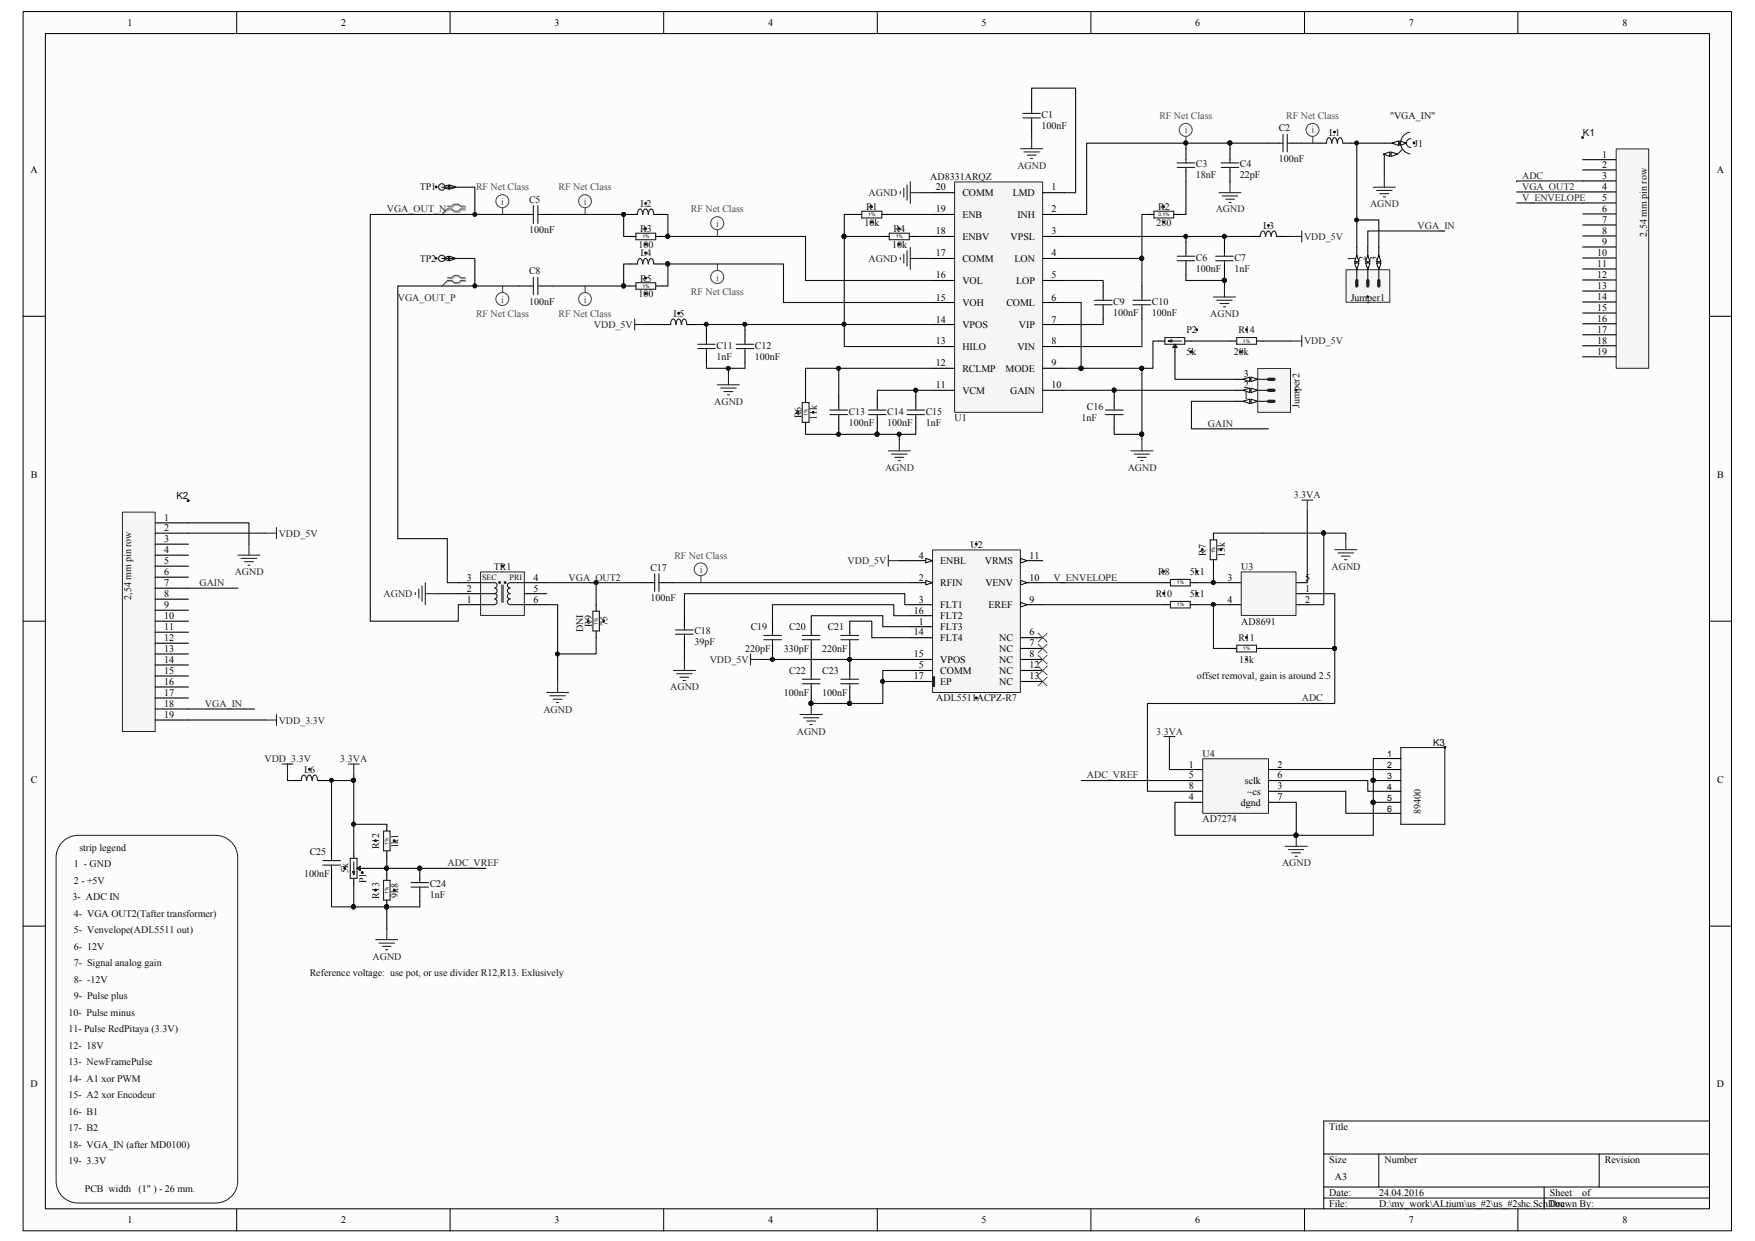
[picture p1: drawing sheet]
<svg xmlns="http://www.w3.org/2000/svg" width="297mm" height="210mm" viewBox="0 0 297 210" stroke-linecap="round" stroke-linejoin="round" font-family="sans-serif">
<defs><g id="words">
<g font-size="1.7">
<text x="21.6" y="4.4">1</text>
<text x="57.7" y="4.4">2</text>
<text x="93.9" y="4.4">3</text>
<text x="130" y="4.4">4</text>
<text x="166.1" y="4.4">5</text>
<text x="202.3" y="4.4">6</text>
<text x="238.4" y="4.4">7</text>
<text x="274.6" y="4.4">8</text>
<text x="5.2" y="29.2">A</text>
<text x="271.1" y="26.7">1</text>
<text x="271.1" y="28.4">2</text>
<text x="290.6" y="29.2">A</text>
<text x="158.4" y="36">19</text>
<text x="158.4" y="32.2">20</text>
<text x="162.9" y="33.2">COMM</text>
<text x="171.4" y="33.2">LMD</text>
<text x="178" y="36">2</text>
<text x="178" y="32.2">1</text>
<text x="271.1" y="30.3">3</text>
<text x="271.1" y="32.1">4</text>
<text x="271.1" y="34">5</text>
<text x="271.1" y="35.9">6</text>
<text x="158.4" y="39.7">18</text>
<text x="162.9" y="40.6">ENBV</text>
<text x="162.9" y="36.9">ENB</text>
<text x="171" y="40.6">VPSL</text>
<text x="172.2" y="36.9">INH</text>
<text x="178" y="39.7">3</text>
<text x="271.1" y="37.7">7</text>
<text x="271.1" y="39.6">8</text>
<text x="271.1" y="41.5">9</text>
<text x="158.4" y="47.1">16</text>
<text x="158.4" y="43.4">17</text>
<text x="162.9" y="44.3">COMM</text>
<text x="171.7" y="44.3">LON</text>
<text x="178" y="43.4">4</text>
<text x="178" y="47.1">5</text>
<text x="229.3" y="44.1" transform="rotate(-90 229.3 44.1)">1</text>
<text x="231.1" y="44.1" transform="rotate(-90 231.1 44.1)">2</text>
<text x="233" y="44.1" transform="rotate(-90 233 44.1)">3</text>
<text x="270.3" y="43.3">10</text>
<text x="270.3" y="45.2">11</text>
<text x="270.3" y="47">12</text>
<text x="158.4" y="50.9">15</text>
<text x="162.9" y="51.8">VOH</text>
<text x="162.9" y="48.1">VOL</text>
<text x="170.3" y="51.8">COML</text>
<text x="172" y="48.1">LOP</text>
<text x="178" y="50.9">6</text>
<text x="270.3" y="48.9">13</text>
<text x="270.3" y="50.7">14</text>
<text x="270.3" y="52.6">15</text>
<text x="158.4" y="58.3">13</text>
<text x="158.4" y="54.6">14</text>
<text x="162.9" y="59.2">HILO</text>
<text x="162.9" y="55.5">VPOS</text>
<text x="172.2" y="59.2">VIN</text>
<text x="172.4" y="55.5">VIP</text>
<text x="178" y="58.3">8</text>
<text x="178" y="54.6">7</text>
<text x="270.3" y="54.5">16</text>
<text x="270.3" y="56.3">17</text>
<text x="270.3" y="58.2">18</text>
<text x="158.4" y="65.7">11</text>
<text x="158.4" y="62">12</text>
<text x="162.9" y="62.9">RCLMP</text>
<text x="170.2" y="62.9">MODE</text>
<text x="178" y="65.7">10</text>
<text x="178" y="62">9</text>
<text x="210.5" y="65.7">2</text>
<text x="210.5" y="63.8">3</text>
<text x="270.3" y="60">19</text>
<text x="162.9" y="66.6">VCM</text>
<text x="170.9" y="66.6">GAIN</text>
<text x="210.5" y="67.6">1</text>
<text x="5.2" y="80.8">B</text>
<text x="290.6" y="80.8">B</text>
<text x="27.8" y="88.1">1</text>
<text x="27.8" y="89.9">2</text>
<text x="27.8" y="91.7">3</text>
<text x="27.8" y="93.6">4</text>
<text x="27.8" y="95.5">5</text>
<text x="155.5" y="94.5">4</text>
<text x="159.1" y="95.5">ENBL</text>
<text x="166.7" y="95.5">VRMS</text>
<text x="174.2" y="94.5">11</text>
<text x="27.8" y="97.3">6</text>
<text x="27.8" y="99.2">7</text>
<text x="27.8" y="101.1">8</text>
<text x="79" y="102">1</text>
<text x="79" y="98.3">3</text>
<text x="79" y="100.1">2</text>
<text x="90.3" y="102">6</text>
<text x="90.3" y="98.3">4</text>
<text x="90.3" y="100.1">5</text>
<text x="155.5" y="98.3">2</text>
<text x="155.5" y="102">3</text>
<text x="159.1" y="99.2">RFIN</text>
<text x="166.8" y="99.2">VENV</text>
<text x="174.2" y="98.3">10</text>
<text x="174.2" y="102">9</text>
<text x="207.7" y="98.3">3</text>
<text x="207.7" y="102">4</text>
<text x="220.8" y="98.3">5</text>
<text x="220.8" y="100.1">1</text>
<text x="220.8" y="102">2</text>
<text x="27.8" y="102.9">9</text>
<text x="27.8" y="104.8">10</text>
<text x="27.8" y="106.6">11</text>
<text x="154.6" y="107.5">14</text>
<text x="154.6" y="103.8">16</text>
<text x="155.5" y="105.7">1</text>
<text x="159.1" y="106.6">FLT3</text>
<text x="159.1" y="102.9">FLT1</text>
<text x="159.1" y="104.8">FLT2</text>
<text x="167.3" y="102.9">EREF</text>
<text x="174.2" y="107.5">6</text>
<text x="27.8" y="108.5">12</text>
<text x="27.8" y="110.3">13</text>
<text x="27.8" y="112.2">14</text>
<text x="154.6" y="111.3">15</text>
<text x="155.5" y="113.1">5</text>
<text x="159.1" y="108.5">FLT4</text>
<text x="159.1" y="112.2">VPOS</text>
<text x="169.1" y="108.5">NC</text>
<text x="169.1" y="110.3">NC</text>
<text x="169.1" y="112.2">NC</text>
<text x="174.2" y="109.4">7</text>
<text x="174.2" y="111.3">8</text>
<text x="174.2" y="113.1">12</text>
<text x="27.8" y="114.1">15</text>
<text x="27.8" y="115.9">16</text>
<text x="27.8" y="117.8">17</text>
<text x="27.8" y="119.6">18</text>
<text x="154.6" y="115">17</text>
<text x="159.1" y="114.1">COMM</text>
<text x="159.1" y="115.9">EP</text>
<text x="169.1" y="114.1">NC</text>
<text x="169.1" y="115.9">NC</text>
<text x="174.2" y="115">13</text>
<text x="27.8" y="121.5">19</text>
<text x="201.2" y="131.7">5</text>
<text x="201.2" y="129.9">1</text>
<text x="216.2" y="129.9">2</text>
<text x="216.2" y="131.7">6</text>
<text x="5.2" y="132.4">C</text>
<text x="201.2" y="135.4">4</text>
<text x="201.2" y="133.6">8</text>
<text x="210" y="136.4">dgnd</text>
<text x="210.7" y="132.6">sclk</text>
<text x="211.1" y="134.5">~cs</text>
<text x="216.2" y="135.4">7</text>
<text x="216.2" y="133.6">3</text>
<text x="290.6" y="132.4">C</text>
<text x="5.2" y="184">D</text>
<text x="290.6" y="184">D</text>
<text x="225" y="191.2">Title</text>
<text x="225" y="196.8">Size</text>
<text x="234.3" y="196.8">Number</text>
<text x="271.6" y="196.8">Revision</text>
<text x="225" y="202.4">Date:</text>
<text x="225.9" y="199.6">A3</text>
<text x="233.4" y="202.4">24.04.2016</text>
<text x="262.3" y="202.4">Sheet</text>
<text x="267.8" y="202.4">of</text>
<text x="21.6" y="207">1</text>
<text x="57.7" y="207">2</text>
<text x="93.9" y="207">3</text>
<text x="130" y="207">4</text>
<text x="166.1" y="207">5</text>
<text x="202.3" y="207">6</text>
<text x="225" y="204.3">File:</text>
<text x="233.4" y="204.3">D:\my_work\ALtium\us_#2\us_#2shc.SchDoc</text>
<text x="238.4" y="207">7</text>
<text x="262.3" y="204.3">Drawn By:</text>
<text x="274.6" y="207">8</text>
</g>
<g font-size="1.7" fill="#0e0e0e">
<text x="176.3" y="21.8">100nF</text>
<text x="176.3" y="20">C1</text>
<text x="216.4" y="22.2">C2</text>
<text x="225" y="23">L1</text>
<text x="235.2" y="20.2">&quot;VGA_IN&quot;</text>
<text x="267.9" y="23">K1</text>
<text x="202.4" y="28.3">C3</text>
<text x="209.8" y="28.3">C4</text>
<text x="216.4" y="27.4">100nF</text>
<text x="239.3" y="24.8">J1</text>
<text x="71" y="32.2">TP1</text>
<text x="89.5" y="34.3">C5</text>
<text x="108.4" y="35">L2</text>
<text x="146.6" y="35.6">R1</text>
<text x="157.4" y="30.4">AD8331ARQZ</text>
<text x="196" y="35.6">R2</text>
<text x="202.4" y="30.2">18nF</text>
<text x="209.8" y="30.2">22pF</text>
<text x="89.5" y="39.5">100nF</text>
<text x="108" y="41.9">100</text>
<text x="108.3" y="39.3">R3</text>
<text x="146.3" y="38.2">10k</text>
<text x="151" y="41.9">10k</text>
<text x="151.2" y="39.3">R4</text>
<text x="195.7" y="38.2">280</text>
<text x="213.8" y="38.7">L3</text>
<text x="278.7" y="40.1" transform="rotate(-90 278.7 40.1)">2,54 mm pin row</text>
<text x="71" y="44.3">TP2</text>
<text x="89.5" y="46.4">C8</text>
<text x="108.3" y="47.7">R5</text>
<text x="108.4" y="43.4">L4</text>
<text x="202.4" y="46">100nF</text>
<text x="202.4" y="44.2">C6</text>
<text x="208.9" y="46">1nF</text>
<text x="208.9" y="44.2">C7</text>
<text x="89.5" y="51.6">100nF</text>
<text x="108" y="50.3">100</text>
<text x="114" y="53.6">L5</text>
<text x="188.4" y="53.4">100nF</text>
<text x="188.4" y="51.6">C9</text>
<text x="194.9" y="53.4">100nF</text>
<text x="194.9" y="51.6">C10</text>
<text x="228.6" y="50.9">Jumper1</text>
<text x="121.2" y="59">C11</text>
<text x="127.8" y="59">C12</text>
<text x="200.8" y="56.4">P2</text>
<text x="209.6" y="56.4">R14</text>
<text x="121.2" y="60.9">1nF</text>
<text x="127.8" y="60.9">100nF</text>
<text x="200.8" y="60.1">5k</text>
<text x="208.8" y="60.1">20k</text>
<text x="135.6" y="70.8" transform="rotate(-90 135.6 70.8)">R6</text>
<text x="138.2" y="71" transform="rotate(-90 138.2 71)">11k</text>
<text x="143.6" y="70.2">C13</text>
<text x="150.2" y="70.2">C14</text>
<text x="156.7" y="70.2">C15</text>
<text x="161.5" y="71.3">U1</text>
<text x="183" y="71.3">1nF</text>
<text x="183.9" y="69.4">C16</text>
<text x="219.9" y="69" transform="rotate(-90 219.9 69)">Jumper2</text>
<text x="143.6" y="72">100nF</text>
<text x="150.2" y="72">100nF</text>
<text x="156.7" y="72">1nF</text>
<text x="29.9" y="84.4">K2</text>
<text x="164.3" y="92.7">U2</text>
<text x="204.1" y="94" transform="rotate(-90 204.1 94)">R7</text>
<text x="207.3" y="94.3" transform="rotate(-90 207.3 94.3)">13k</text>
<text x="22.2" y="101.5" transform="rotate(-90 22.2 101.5)">2,54 mm pin row</text>
<text x="83.6" y="96.4">TR1</text>
<text x="110.1" y="101.8">100nF</text>
<text x="110.1" y="96.6">C17</text>
<text x="195.6" y="101.1">R10</text>
<text x="196" y="97.3">R8</text>
<text x="201.3" y="97.3">5k1</text>
<text x="201.3" y="101.1">5k1</text>
<text x="210.1" y="96.4">U3</text>
<text x="98.7" y="107" transform="rotate(-90 98.7 107)">DNI</text>
<text x="100.2" y="106.1" transform="rotate(-90 100.2 106.1)">R9</text>
<text x="102.8" y="106" transform="rotate(-90 102.8 106)">75</text>
<text x="117.5" y="107.4">C18</text>
<text x="127" y="106.6">C19</text>
<text x="133.6" y="106.6">C20</text>
<text x="140.1" y="106.6">C21</text>
<text x="210.1" y="105.7">AD8691</text>
<text x="117.5" y="109.2">39pF</text>
<text x="126.1" y="110.3">220pF</text>
<text x="132.6" y="110.3">330pF</text>
<text x="139.2" y="110.3">220nF</text>
<text x="209.6" y="108.5">R11</text>
<text x="209.7" y="112.2">13k</text>
<text x="132.6" y="117.8">100nF</text>
<text x="133.6" y="114.1">C22</text>
<text x="139.2" y="117.8">100nF</text>
<text x="139.2" y="114.1">C23</text>
<text x="158.5" y="118.7">ADL5511ACPZ-R7</text>
<text x="202.6" y="115">offset removal, gain is around 2.5</text>
<text x="51.5" y="130.8">L6</text>
<text x="203.5" y="128">U4</text>
<text x="242.5" y="126.2">K3</text>
<text x="240.4" y="137.7" transform="rotate(-90 240.4 137.7)">89400</text>
<text x="13.4" y="144">strip legend</text>
<text x="64.2" y="143.7" transform="rotate(-90 64.2 143.7)">R12</text>
<text x="67.4" y="143.6" transform="rotate(-90 67.4 143.6)">1k1</text>
<text x="203.5" y="139.2">AD7274</text>
<text x="12.5" y="149.6">2 - +5V</text>
<text x="12.5" y="146.8">1 - GND</text>
<text x="51.5" y="148.5">100nF</text>
<text x="52.4" y="144.7">C25</text>
<text x="58.9" y="147.8" transform="rotate(-90 58.9 147.8)">5k</text>
<text x="61.9" y="149.5" transform="rotate(-90 61.9 149.5)">P1</text>
<text x="12.3" y="152.4">3- ADC IN</text>
<text x="12.5" y="155.2">4- VGA OUT2(Tafter transformer)</text>
<text x="64.2" y="152.1" transform="rotate(-90 64.2 152.1)">R13</text>
<text x="67.4" y="151.9" transform="rotate(-90 67.4 151.9)">9k8</text>
<text x="72.7" y="152">1nF</text>
<text x="72.7" y="150.1">C24</text>
<text x="12.5" y="157.9">5- Venvelope(ADL5511 out)</text>
<text x="12.5" y="160.7">6- 12V</text>
<text x="12.5" y="163.5">7- Signal analog gain</text>
<text x="12.5" y="166.3">8- -12V</text>
<text x="52.4" y="165.2">Reference voltage: use pot, or use divider R12,R13. Exlusively</text>
<text x="11.6" y="171.9">10- Pulse minus</text>
<text x="12.5" y="169.1">9- Pulse plus</text>
<text x="11.6" y="174.7">11- Pulse RedPitaya (3.3V)</text>
<text x="11.6" y="177.5">12- 18V</text>
<text x="11.6" y="180.3">13- NewFramePulse</text>
<text x="11.6" y="183">14- A1 xor PWM</text>
<text x="11.6" y="185.8">15- A2 xor Encodeur</text>
<text x="11.6" y="188.6">16- B1</text>
<text x="11.6" y="191.4">17- B2</text>
<text x="11.6" y="194.2">18- VGA_IN (after MD0100)</text>
<text x="11.6" y="197">19- 3.3V</text>
<text x="14.4" y="201.6">PCB width</text>
<text x="23.5" y="201.6">(1&quot; ) - 26 mm.</text>
</g>
<g font-size="1.7" fill="#4c4c4c">
<text x="196.2" y="20.2">RF Net Class</text>
<text x="200.5" y="22.6">i</text>
<text x="217.7" y="20.2">RF Net Class</text>
<text x="221.9" y="22.6">i</text>
<text x="80.6" y="32.2">RF Net Class</text>
<text x="84.8" y="34.7">i</text>
<text x="94.5" y="32.2">RF Net Class</text>
<text x="98.8" y="34.7">i</text>
<text x="116.9" y="36">RF Net Class</text>
<text x="121.2" y="38.4">i</text>
<text x="121.2" y="47.5">i</text>
<text x="80.6" y="53.6">RF Net Class</text>
<text x="84.8" y="51.2">i</text>
<text x="94.5" y="53.6">RF Net Class</text>
<text x="98.8" y="51.2">i</text>
<text x="116.9" y="49.9">RF Net Class</text>
<text x="114.1" y="94.5">RF Net Class</text>
<text x="118.4" y="96.9">i</text>
</g>
<g font-size="1.7" fill="#262626">
<text x="172.2" y="28.5">AGND</text>
<text x="65.5" y="36">VGA_OUT_N</text>
<text x="147" y="33.2">AGND</text>
<text x="205.7" y="36">AGND</text>
<text x="231.9" y="35">AGND</text>
<text x="257.6" y="30.3">ADC</text>
<text x="257.6" y="32.1">VGA_OUT2</text>
<text x="257.6" y="34">V_ENVELOPE</text>
<text x="220.7" y="40.6">VDD_5V</text>
<text x="239.9" y="38.7">VGA_IN</text>
<text x="147" y="44.3">AGND</text>
<text x="67.3" y="50.9">VGA_OUT_P</text>
<text x="204.8" y="53.6">AGND</text>
<text x="100.5" y="55.5">VDD_5V</text>
<text x="220.7" y="58.3">VDD_5V</text>
<text x="120.9" y="68.5">AGND</text>
<text x="204.4" y="72.2">GAIN</text>
<text x="149.8" y="79.7">AGND</text>
<text x="190.8" y="79.7">AGND</text>
<text x="218.9" y="84.3">3.3VA</text>
<text x="47.2" y="90.8">VDD_5V</text>
<text x="143.4" y="95.5">VDD_5V</text>
<text x="33.8" y="99.2">GAIN</text>
<text x="39.7" y="97.3">AGND</text>
<text x="64.9" y="101.1">AGND</text>
<text x="96.2" y="98.3">VGA_OUT2</text>
<text x="178.3" y="98.3">V_ENVELOPE</text>
<text x="225.3" y="96.4">AGND</text>
<text x="120.1" y="112.2">VDD_5V</text>
<text x="34.7" y="119.6">VGA_IN</text>
<text x="113.4" y="116.8">AGND</text>
<text x="220.3" y="118.7">ADC</text>
<text x="47.2" y="122.4">VDD_3.3V</text>
<text x="92" y="120.6">AGND</text>
<text x="134.8" y="124.3">AGND</text>
<text x="195.7" y="124.3">3.3VA</text>
<text x="44.8" y="129">VDD_3.3V</text>
<text x="57.6" y="129">3.3VA</text>
<text x="183.9" y="131.7">ADC_VREF</text>
<text x="75.7" y="146.6">ADC_VREF</text>
<text x="217" y="146.6">AGND</text>
<text x="63" y="162.4">AGND</text>
</g>
<g font-size="1.5">
<text x="234.8" y="131.8">3</text>
<text x="234.8" y="128.1">1</text>
<text x="234.8" y="129.9">2</text>
<text x="234.8" y="133.6">4</text>
<text x="234.8" y="135.5">5</text>
<text x="234.8" y="137.3">6</text>
</g>
<g font-size="1.4" fill="#0e0e0e">
<text x="81.6" y="98.1">SEC</text>
<text x="86.2" y="98.1">PRI</text>
</g>
<g font-size=".8" fill="#0e0e0e">
<text x="108.7" y="40.4">1%</text>
<text x="146.9" y="36.6">1%</text>
<text x="151.6" y="40.4">1%</text>
<text x="196" y="36.6">0.1%</text>
<text x="108.7" y="48.7">1%</text>
<text x="210.4" y="58">1%</text>
<text x="136.7" y="70.4" transform="rotate(-90 136.7 70.4)">1%</text>
<text x="205.7" y="93.6" transform="rotate(-90 205.7 93.6)">1%</text>
<text x="199.2" y="98.9">1%</text>
<text x="101.2" y="105.7" transform="rotate(-90 101.2 105.7)">1%</text>
<text x="199.2" y="102.6">1%</text>
<text x="210.4" y="110.1">1%</text>
<text x="65.8" y="142.9" transform="rotate(-90 65.8 142.9)">1%</text>
<text x="65.8" y="151.3" transform="rotate(-90 65.8 151.3)">1%</text>
</g>
</g></defs>
<path d="M4 2h289v206.3h-289z" fill="#fcfcfc"/>
<path d="M3.9 2h289.1v206.3h-289.1z" fill="none" stroke="#000" stroke-width=".17"/>
<path d="M7.7 5.7h281.6v198.9h-281.6z" fill="#fcfcfc"/>
<g fill="none" stroke="#000" stroke-width=".17">
<path d="M7.7 5.7h281.6v198.9h-281.6zM40.1 1.9v3.7M76.2 1.9v3.7M112.3 1.9v3.7M148.5 1.9v3.7M184.6 1.9v3.7M220.8 1.9v3.7M256.9 1.9v3.7M3.9 53.5h3.7M289.3 53.5h3.7M3.9 105.1h3.7M289.3 105.1h3.7"/>
<path d="M3.9 156.7h3.7M289.3 156.7h3.7M224 195.3h65.3M233.3 195.3v5.6M270.6 195.3v5.6M289.3 189.7h-65.3v14.9M40.1 204.6v3.7M76.2 204.6v3.7M112.3 204.6v3.7M148.5 204.6v3.7M184.6 204.6v3.7M220.8 204.6v3.7"/>
<path d="M224 200.9h65.3M224 202.7h65.3M256.9 204.6v3.7M261.3 200.9v3.7"/>
</g>
<path d="M157.9 93.1h14.8v24.1h-14.8z" fill="#f5f5f5"/>
<path d="M157.8 93.1h14.9v24.1h-14.9z" fill="none" stroke="#262626" stroke-width=".17"/>
<path d="M154.1 98.6h3.7M154.1 106.1h3.7" fill="none" stroke="#000" stroke-width=".19"/>
<path d="M156.7 98.2l1.1 .4-1.1 .4z" fill="#fcfcfc"/>
<path d="M156.7 98.2l1.1 .4-1.1 .4z" fill="none" stroke="#000" stroke-width=".17"/>
<path d="M154.1 94.9h3.7M154.1 102.3h3.7" fill="none" stroke="#000" stroke-width=".19"/>
<path d="M156.7 94.5l1.1 .4-1.1 .4z" fill="#fcfcfc"/>
<path d="M156.7 94.5l1.1 .4-1.1 .4z" fill="none" stroke="#000" stroke-width=".17"/>
<path d="M154.1 113.5h3.7M172.7 107.9h3.7M172.7 109.7h3.7M172.7 111.6h3.7M172.7 102.3h3.7" fill="none" stroke="#000" stroke-width=".19"/>
<path d="M172.7 101.9l1.1 .4-1.1 .4z" fill="#fcfcfc"/>
<path d="M172.7 101.9l1.1 .4-1.1 .4z" fill="none" stroke="#000" stroke-width=".17"/>
<path d="M172.7 98.6h3.7" fill="none" stroke="#000" stroke-width=".19"/>
<path d="M172.7 98.2l1.1 .4-1.1 .4z" fill="#fcfcfc"/>
<path d="M172.7 98.2l1.1 .4-1.1 .4z" fill="none" stroke="#000" stroke-width=".17"/>
<path d="M172.7 94.9h3.7" fill="none" stroke="#000" stroke-width=".19"/>
<path d="M172.7 94.5l1.1 .4-1.1 .4z" fill="#fcfcfc"/>
<path d="M172.7 94.5l1.1 .4-1.1 .4z" fill="none" stroke="#000" stroke-width=".17"/>
<path d="M154.1 115.3h3.7M154.1 107.9h3.7M154.1 111.6h3.7M154.1 104.2h3.7M172.7 113.5h3.7M172.7 115.3h3.7" fill="none" stroke="#000" stroke-width=".19"/>
<path d="M157.9 114.6h.3v1.6h-.3z" fill="#262626"/>
<path d="M157.8 114.5h.4v1.7h-.4z" fill="none" stroke="#262626" stroke-width=".17"/>
<path d="M165.1 91.9h.2v.3h-.2z" fill-rule="evenodd" fill="#0e0e0e"/>
<path d="M165.1 91.9h.2v.3h-.2z" fill="none" stroke="#0e0e0e" stroke-width=".17"/>
<circle cx="165.2" cy="118.1" r=".17" fill="#0e0e0e"/>
<circle cx="165.2" cy="118.1" r=".17" fill="none" stroke="#0e0e0e" stroke-width=".17"/>
<path d="M127 110.7v1.8M127 111.6h1.9M137.3 119v1.9M135.4 120.9h3.8M136 121.5h2.6M136.5 122h1.5M137.1 122.6h.4" fill="none" stroke="#262626" stroke-width=".19"/>
<circle cx="137.2" cy="119" r=".35" fill="#0e0e0e"/>
<circle cx="137.2" cy="119" r=".35" fill="none" stroke="#0e0e0e" stroke-width=".17"/>
<path d="M150.3 93.9v1.9M150.3 94.9h1.9M92.5 117.2h3.7M93.1 117.7h2.6M93.6 118.3h1.5M94.2 118.9h.3M94.4 115.3v1.9M114 113.5h3.7M114.5 114h2.6M115.1 114.6h1.4M115.6 115.2h.4M115.8 111.6v1.9" fill="none" stroke="#262626" stroke-width=".19"/>
<path d="M175.7 107.2l1.5 1.4M175.7 109l1.5 1.5M175.7 110.9l1.5 1.5M175.7 112.7l1.5 1.5M175.7 114.6l1.5 1.5M177.2 107.2l-1.5 1.4M177.2 109l-1.5 1.5M177.2 110.9l-1.5 1.5M177.2 112.7l-1.5 1.5M177.2 114.6l-1.5 1.5" fill="none" stroke="#4c4c4c" stroke-width=".17"/>
<path d="M100.9 102.3v1.1M100.9 106.8v1.1" fill="none" stroke="#000" stroke-width=".19"/>
<path d="M100.3 103.4h1.1v3.4h-1.1z" fill="none" stroke="#1c1c1c" stroke-width=".19"/>
<path d="M99.5 105h.2v.2h-.2z" fill-rule="evenodd" fill="#0e0e0e"/>
<path d="M99.5 105h.2v.2h-.2z" fill="none" stroke="#0e0e0e" stroke-width=".17"/>
<circle cx="102.2" cy="105.1" r=".16" fill="#0e0e0e"/>
<circle cx="102.2" cy="105.1" r=".16" fill="none" stroke="#0e0e0e" stroke-width=".17"/>
<path d="M70.9 99.7v1.5M71.4 99.2v2.6M72 98.6v3.7M70.3 100.3v.3M72 100.5h1.8" fill="none" stroke="#262626" stroke-width=".19"/>
<g fill="none" stroke="#4c4c4c" stroke-width=".19">
<path d="M118.6 97.5v1.1"/>
<circle cx="118.6" cy="96.3" r="1.09"/>
</g>
<path d="M143.8 111.6v.9" fill="none" stroke="#0e0e0e" stroke-width=".19"/>
<circle cx="143.8" cy="111.6" r=".34" fill="#0e0e0e"/>
<circle cx="143.8" cy="111.6" r=".34" fill="none" stroke="#0e0e0e" stroke-width=".17"/>
<path d="M154.1 113.5h-4.7v5.5h-5.6" fill="none" stroke="#0e0e0e" stroke-width=".19"/>
<circle cx="143.8" cy="119" r=".35" fill="#0e0e0e"/>
<circle cx="143.8" cy="119" r=".35" fill="none" stroke="#0e0e0e" stroke-width=".17"/>
<path d="M152.2 94.9h1.9M115.8 109.7v1.9M143.8 105.1h3.7v2.8h6.6M143.8 110.7v.9M154.1 102.3h-1v-1.8h-37.3v3.7" fill="none" stroke="#0e0e0e" stroke-width=".19"/>
<circle cx="143.8" cy="111.6" r=".34" fill="#0e0e0e"/>
<circle cx="143.8" cy="111.6" r=".34" fill="none" stroke="#0e0e0e" stroke-width=".17"/>
<path d="M100.9 107.9v2.8h-6.5" fill="none" stroke="#0e0e0e" stroke-width=".19"/>
<circle cx="94.3" cy="110.7" r=".34" fill="#0e0e0e"/>
<circle cx="94.3" cy="110.7" r=".34" fill="none" stroke="#0e0e0e" stroke-width=".17"/>
<path d="M130.7 110.7v.9M137.3 105.1v-.9h12.1v1.9h4.7M154.1 104.2h-2.8v-1.9h-20.6v2.8" fill="none" stroke="#0e0e0e" stroke-width=".19"/>
<circle cx="130.7" cy="111.6" r=".35" fill="#0e0e0e"/>
<circle cx="130.7" cy="111.6" r=".35" fill="none" stroke="#0e0e0e" stroke-width=".17"/>
<path d="M100.9 98.6v3.7M114 98.6h40.1M73.8 100.5h3.8M128.9 111.6h25.2" fill="none" stroke="#0e0e0e" stroke-width=".19"/>
<circle cx="100.9" cy="98.6" r=".36" fill="#0e0e0e"/>
<circle cx="100.9" cy="98.6" r=".36" fill="none" stroke="#0e0e0e" stroke-width=".17"/>
<path d="M81.4 96.8h7.3v7.3h-7.3z" fill="#f5f5f5"/>
<path d="M81.3 96.8h7.4v7.3h-7.4z" fill="none" stroke="#262626" stroke-width=".17"/>
<path d="M77.6 98.6h3.7M88.8 98.6h3.7M77.6 102.3h3.7M77.6 100.5h3.7M88.8 102.3h3.7M88.8 100.5h3.7" fill="none" stroke="#000" stroke-width=".19"/>
<path d="M84.9 99v2.9M85.1 99v2.9" fill="none" stroke="#1c1c1c" stroke-width=".17"/>
<path d="M85.4 98.5h.2v.2h-.2z" fill-rule="evenodd" fill="#1c1c1c"/>
<path d="M85.4 98.5h.2v.2h-.2z" fill="none" stroke="#1c1c1c" stroke-width=".17"/>
<path d="M84.4 98.5h.3v.2h-.3z" fill-rule="evenodd" fill="#1c1c1c"/>
<path d="M84.4 98.5h.3v.2h-.3z" fill="none" stroke="#1c1c1c" stroke-width=".17"/>
<path d="M81.3 98.6h2.4a.45 .45 0 0 1 .4 .4 .45 .45 0 0 1-.4 .5M83.7 99.5a.45 .45 0 0 1 .4 .5 .45 .45 0 0 1-.4 .4M86.3 99.5a.45 .45 0 0 0-.4 .5 .45 .45 0 0 0 .4 .4M88.8 98.6h-2.5a.45 .45 0 0 0-.4 .4 .45 .45 0 0 0 .4 .5M81.3 100.5h2.4a.43 .43 0 0 1 .4 .4 .43 .43 0 0 1-.4 .4M81.3 102.3h2.4M83.7 101.4a.45 .45 0 0 1 .4 .4 .45 .45 0 0 1-.4 .5M86.3 100.5a.43 .43 0 0 0-.4 .4 .43 .43 0 0 0 .4 .4M86.3 101.4a.45 .45 0 0 0-.4 .4 .45 .45 0 0 0 .4 .5M86.3 102.3h2.5" fill="none" stroke="#1c1c1c" stroke-width=".19"/>
<path d="M84.9 95.7h.2v.2h-.2z" fill-rule="evenodd" fill="#0e0e0e"/>
<path d="M84.9 95.7h.2v.2h-.2z" fill="none" stroke="#0e0e0e" stroke-width=".17"/>
<path d="M92.5 102.3h1.9v13" fill="none" stroke="#0e0e0e" stroke-width=".19"/>
<g fill="none" stroke="#262626" stroke-width=".19">
<path d="M152.4 32.4v.4M153 31.8v1.5M153.5 31.3v2.6M154.1 30.7v3.7M154.1 32.6h1.8M220.3 39.1v1.8M107.4 54v1.8M107.4 54.9h1.9M152.4 43.6v.3M153 43v1.5M153.5 42.4v2.7M154.1 41.9v3.7"/>
<path d="M154.1 43.7h1.8M205.4 50.3h3.7M205.9 50.8h2.6M206.5 51.4h1.5M207 51.9h.4M207.2 48.4v1.9M218.4 40h1.9M150.3 76.3h3.8M150.9 76.8h2.6M151.4 77.4h1.6M152 77.9h.4M152.2 74.4v1.9"/>
<path d="M191.4 76.3h3.7M191.9 76.8h2.6M192.5 77.4h1.5M193 77.9h.4M193.2 74.4v1.9"/>
</g>
<path d="M194.2 36.3h1.1M198.6 36.3h1.2" fill="none" stroke="#000" stroke-width=".19"/>
<path d="M195.3 35.7h3.3v1.2h-3.3z" fill="none" stroke="#1c1c1c" stroke-width=".19"/>
<circle cx="196.9" cy="35" r=".17" fill="#0e0e0e"/>
<circle cx="196.9" cy="35" r=".17" fill="none" stroke="#0e0e0e" stroke-width=".17"/>
<path d="M196.8 37.5h.2v.2h-.2z" fill-rule="evenodd" fill="#0e0e0e"/>
<path d="M196.8 37.5h.2v.2h-.2z" fill="none" stroke="#0e0e0e" stroke-width=".17"/>
<path d="M172.7 25.2h3.7M173.3 25.7h2.6M173.8 26.3h1.5M174.4 26.8h.4M174.6 23.3v1.9M206.3 32.6h3.7M206.8 33.2h2.7M207.4 33.7h1.5M208 34.3h.4M208.2 30.7v1.9" fill="none" stroke="#262626" stroke-width=".19"/>
<path d="M112.1 54.9h1.4M116.3 54.9h1.4" fill="none" stroke="#000" stroke-width=".19"/>
<path d="M113.5 54.9a.77 .77 0 0 1 .4-.9 .79 .79 0 0 1 .4 .9M114.4 54.9a.77 .77 0 0 1 .5-.9 .79 .79 0 0 1 .4 .9M115.4 54.9a.77 .77 0 0 1 .4-.9 .79 .79 0 0 1 .4 .9" fill="none" stroke="#1c1c1c" stroke-width=".19"/>
<circle cx="114.9" cy="53" r=".17" fill="#0e0e0e"/>
<circle cx="114.9" cy="53" r=".17" fill="none" stroke="#0e0e0e" stroke-width=".17"/>
<path d="M211.9 40h1.4M216.1 40h1.4" fill="none" stroke="#000" stroke-width=".19"/>
<path d="M213.3 40a.84 .84 0 0 1 .4-.9 .89 .89 0 0 1 .5 .9M214.2 40a.84 .84 0 0 1 .5-.9 .89 .89 0 0 1 .4 .9M215.1 40a.84 .84 0 0 1 .5-.9 .89 .89 0 0 1 .4 .9" fill="none" stroke="#1c1c1c" stroke-width=".19"/>
<path d="M214.6 38h.2v.3h-.2z" fill-rule="evenodd" fill="#0e0e0e"/>
<path d="M214.6 38h.2v.3h-.2z" fill="none" stroke="#0e0e0e" stroke-width=".17"/>
<path d="M223.1 24.2h1.4M227.3 24.2h1.4" fill="none" stroke="#000" stroke-width=".19"/>
<path d="M224.5 24.2a.8 .8 0 0 1 .4-.9 1.1 1.1 0 0 1 .5 .9M225.4 24.2a.8 .8 0 0 1 .4-.9 1.1 1.1 0 0 1 .5 .9M226.4 24.2a.8 .8 0 0 1 .4-.9 .98 .98 0 0 1 .4 .9" fill="none" stroke="#1c1c1c" stroke-width=".19"/>
<path d="M225.7 22.2h.3v.2h-.3z" fill-rule="evenodd" fill="#0e0e0e"/>
<path d="M225.7 22.2h.3v.2h-.3z" fill="none" stroke="#0e0e0e" stroke-width=".17"/>
<path d="M144.7 36.3h1.1M149.2 36.3h1.1" fill="none" stroke="#000" stroke-width=".19"/>
<path d="M145.8 35.7h3.4v1.2h-3.4z" fill="none" stroke="#1c1c1c" stroke-width=".19"/>
<circle cx="147.5" cy="35" r=".17" fill="#0e0e0e"/>
<circle cx="147.5" cy="35" r=".17" fill="none" stroke="#0e0e0e" stroke-width=".17"/>
<path d="M147.4 37.5h.2v.2h-.2z" fill-rule="evenodd" fill="#0e0e0e"/>
<path d="M147.4 37.5h.2v.2h-.2z" fill="none" stroke="#0e0e0e" stroke-width=".17"/>
<path d="M149.4 40h1.1M153.9 40h1.1" fill="none" stroke="#000" stroke-width=".19"/>
<path d="M150.5 39.5h3.4v1.1h-3.4z" fill="none" stroke="#1c1c1c" stroke-width=".19"/>
<path d="M152.1 38.6h.2v.2h-.2z" fill-rule="evenodd" fill="#0e0e0e"/>
<path d="M152.1 38.6h.2v.2h-.2z" fill="none" stroke="#0e0e0e" stroke-width=".17"/>
<path d="M152.1 41.2h.2v.2h-.2z" fill-rule="evenodd" fill="#0e0e0e"/>
<path d="M152.1 41.2h.2v.2h-.2z" fill="none" stroke="#0e0e0e" stroke-width=".17"/>
<path d="M121.4 65.1h3.7M122 65.7h2.6M122.5 66.3h1.5M123.1 66.8h.3M123.3 63.3v1.8" fill="none" stroke="#262626" stroke-width=".19"/>
<path d="M106.5 40h1.1M111 40h1.1" fill="none" stroke="#000" stroke-width=".19"/>
<path d="M107.6 39.5h3.4v1.1h-3.4z" fill="none" stroke="#1c1c1c" stroke-width=".19"/>
<circle cx="109.3" cy="38.7" r=".17" fill="#0e0e0e"/>
<circle cx="109.3" cy="38.7" r=".17" fill="none" stroke="#0e0e0e" stroke-width=".17"/>
<path d="M109.2 41.2h.2v.2h-.2z" fill-rule="evenodd" fill="#0e0e0e"/>
<path d="M109.2 41.2h.2v.2h-.2z" fill="none" stroke="#0e0e0e" stroke-width=".17"/>
<path d="M106.5 48.4h1.1M111 48.4h1.1" fill="none" stroke="#000" stroke-width=".19"/>
<path d="M107.6 47.8h3.4v1.1h-3.4z" fill="none" stroke="#1c1c1c" stroke-width=".19"/>
<path d="M109.2 46.9l.2 .1v.2h-.2z" fill-rule="evenodd" fill="#0e0e0e"/>
<path d="M109.2 46.9l.2 .1v.2h-.2z" fill="none" stroke="#0e0e0e" stroke-width=".17"/>
<circle cx="109.3" cy="49.7" r=".17" fill="#0e0e0e"/>
<circle cx="109.3" cy="49.7" r=".17" fill="none" stroke="#0e0e0e" stroke-width=".17"/>
<path d="M106.5 36.3h1.4M110.7 36.3h1.4" fill="none" stroke="#000" stroke-width=".19"/>
<path d="M107.9 36.3a.84 .84 0 0 1 .4-.9 .89 .89 0 0 1 .5 .9M108.8 36.3a.84 .84 0 0 1 .5-.9 .83 .83 0 0 1 .4 .9M109.7 36.3a.84 .84 0 0 1 .5-.9 .83 .83 0 0 1 .4 .9" fill="none" stroke="#1c1c1c" stroke-width=".19"/>
<circle cx="109.3" cy="34.4" r=".17" fill="#0e0e0e"/>
<circle cx="109.3" cy="34.4" r=".17" fill="none" stroke="#0e0e0e" stroke-width=".17"/>
<path d="M106.5 44.7h1.4M110.7 44.7h1.4" fill="none" stroke="#000" stroke-width=".19"/>
<path d="M107.9 44.7a.84 .84 0 0 1 .4-1 .89 .89 0 0 1 .5 1M108.8 44.7a.84 .84 0 0 1 .5-1 .83 .83 0 0 1 .4 1M109.7 44.7a.84 .84 0 0 1 .5-1 .83 .83 0 0 1 .4 1" fill="none" stroke="#1c1c1c" stroke-width=".19"/>
<circle cx="109.3" cy="42.8" r=".17" fill="#0e0e0e"/>
<circle cx="109.3" cy="42.8" r=".17" fill="none" stroke="#0e0e0e" stroke-width=".17"/>
<path d="M75.9 35.1h.7l.4-.4h.8l.3 .4h.8M75.9 35.6h.7l.4 .4h.8l.3-.4h.8M75.9 47.2h.7l.4-.4h.8l.3 .4h.8M75.9 47.6h.7l.4 .4h.8l.3-.4h.8" fill="none" stroke="#aeaeae" stroke-width=".19"/>
<path d="M75.9 35.6l-1.1 .7M75.9 47.6l-1.1 .8" fill="none" stroke="#aeaeae" stroke-width=".17"/>
<path d="M75.7 34.9h.8l.3-.3h.8l.3 .3h.8M75.7 35.4h.8l.3 .3h.8l.3-.3h.8M75.7 47h.8l.3-.4h.8l.3 .4h.8M75.7 47.5h.8l.3 .3h.8l.3-.3h.8" fill="none" stroke="#4c4c4c" stroke-width=".19"/>
<path d="M75.7 35.4l-.9 .9M75.7 47.5l-.9 .9" fill="none" stroke="#4c4c4c" stroke-width=".17"/>
<path d="M74.8 31.7h.1" fill="none" stroke="#000" stroke-width=".19"/>
<path d="M74.8 31.7l1.1-.4v.7z" fill="#fcfcfc"/>
<path d="M74.8 31.7l1.1-.4v.7z" fill="none" stroke="#000" stroke-width=".17"/>
<path d="M76.1 31.3l1.1 .4-1.1 .3z" fill="#fcfcfc"/>
<path d="M76.1 31.3l1.1 .4-1.1 .3z" fill="none" stroke="#000" stroke-width=".17"/>
<circle cx="74.7" cy="31.6" r=".53" fill="#fefefe"/>
<circle cx="74.7" cy="31.6" r=".53" fill="none" stroke="#1c1c1c" stroke-width=".19"/>
<path d="M73.7 31.5h.2v.3h-.2z" fill-rule="evenodd" fill="#0e0e0e"/>
<path d="M73.7 31.5h.2v.3h-.2z" fill="none" stroke="#0e0e0e" stroke-width=".17"/>
<path d="M74.8 43.7h.1" fill="none" stroke="#000" stroke-width=".19"/>
<path d="M74.8 43.7l1.1-.3v.7z" fill="#fcfcfc"/>
<path d="M74.8 43.7l1.1-.3v.7z" fill="none" stroke="#000" stroke-width=".17"/>
<path d="M76.1 43.4l1.1 .3-1.1 .4z" fill="#fcfcfc"/>
<path d="M76.1 43.4l1.1 .3-1.1 .4z" fill="none" stroke="#000" stroke-width=".17"/>
<circle cx="74.8" cy="43.7" r=".53" fill="#fefefe"/>
<circle cx="74.8" cy="43.7" r=".53" fill="none" stroke="#1c1c1c" stroke-width=".19"/>
<path d="M73.7 43.6h.2v.2h-.2z" fill-rule="evenodd" fill="#0e0e0e"/>
<path d="M73.7 43.6h.2v.2h-.2z" fill="none" stroke="#0e0e0e" stroke-width=".17"/>
<g fill="none" stroke="#4c4c4c" stroke-width=".19">
<path d="M200.7 23.1v1.1M222.2 23.1v1.1"/>
<circle cx="200.7" cy="22" r="1.1"/>
<circle cx="222.1" cy="22" r="1.1"/>
</g>
<circle cx="200.7" cy="24.2" r=".34" fill="#0e0e0e"/>
<circle cx="200.7" cy="24.2" r=".34" fill="none" stroke="#0e0e0e" stroke-width=".17"/>
<g fill="none" stroke="#4c4c4c" stroke-width=".19">
<path d="M85.1 35.2v1.1M99 35.2v1.1M121.4 38.9v1.1M85.1 48.4v1.1M99 48.4v1.1M121.4 44.7v1.1"/>
<circle cx="85" cy="34" r="1.1"/>
<circle cx="99" cy="34" r="1.09"/>
<circle cx="121.4" cy="37.8" r="1.1"/>
<circle cx="85" cy="50.6" r="1.1"/>
<circle cx="99" cy="50.6" r="1.09"/>
<circle cx="121.4" cy="46.9" r="1.1"/>
</g>
<path d="M212.9 62.4h5.5v7.4h-5.5z" fill="#f5f5f5"/>
<path d="M212.8 62.4h5.6v7.4h-5.6z" fill="none" stroke="#262626" stroke-width=".17"/>
<path d="M209.1 67.9h3.7" fill="none" stroke="#000" stroke-width=".19"/>
<path d="M211.7 67.5l1.1 .4-1.1 .4z" fill="#fcfcfc"/>
<path d="M211.7 67.5l1.1 .4-1.1 .4z" fill="none" stroke="#000" stroke-width=".17"/>
<path d="M210.4 67.9l1.1-.4v.8z" fill="#fcfcfc"/>
<path d="M210.4 67.9l1.1-.4v.8z" fill="none" stroke="#000" stroke-width=".17"/>
<path d="M209.1 66h3.7" fill="none" stroke="#000" stroke-width=".19"/>
<path d="M211.7 65.7l1.1 .3-1.1 .4z" fill="#fcfcfc"/>
<path d="M211.7 65.7l1.1 .3-1.1 .4z" fill="none" stroke="#000" stroke-width=".17"/>
<path d="M210.4 66l1.1-.3v.7z" fill="#fcfcfc"/>
<path d="M210.4 66l1.1-.3v.7z" fill="none" stroke="#000" stroke-width=".17"/>
<path d="M209.1 64.2h3.7" fill="none" stroke="#000" stroke-width=".19"/>
<path d="M211.7 63.8l1.1 .4-1.1 .4z" fill="#fcfcfc"/>
<path d="M211.7 63.8l1.1 .4-1.1 .4z" fill="none" stroke="#000" stroke-width=".17"/>
<path d="M210.4 64.2l1.1-.4v.8z" fill="#fcfcfc"/>
<path d="M210.4 64.2l1.1-.4v.8z" fill="none" stroke="#000" stroke-width=".17"/>
<path d="M212.8 67.9h1.9M212.8 66h1.9M212.8 64.2h1.9" fill="none" stroke="#1c1c1c" stroke-width=".19"/>
<path d="M214.7 67.9h.9M214.7 66h.9M214.7 64.2h.9" fill="none" stroke="#1c1c1c" stroke-width=".56"/>
<circle cx="219.3" cy="66" r=".16" fill="#0e0e0e"/>
<circle cx="219.3" cy="66" r=".16" fill="none" stroke="#0e0e0e" stroke-width=".17"/>
<path d="M200.7 40v.9M217.5 40h.9" fill="none" stroke="#0e0e0e" stroke-width=".19"/>
<circle cx="200.7" cy="40" r=".35" fill="#0e0e0e"/>
<circle cx="200.7" cy="40" r=".35" fill="none" stroke="#0e0e0e" stroke-width=".17"/>
<path d="M180.2 47.5h6.5v.9M186.7 54v.9h-6.5M193.2 54v4.6h-13M180.2 62.3h2.8" fill="none" stroke="#0e0e0e" stroke-width=".19"/>
<circle cx="183" cy="62.3" r=".35" fill="#0e0e0e"/>
<circle cx="183" cy="62.3" r=".35" fill="none" stroke="#0e0e0e" stroke-width=".17"/>
<path d="M155.9 32.6h1.9M155.9 43.7h1.9M193.2 73.5v.9" fill="none" stroke="#0e0e0e" stroke-width=".19"/>
<circle cx="193.2" cy="73.5" r=".35" fill="#0e0e0e"/>
<circle cx="193.2" cy="73.5" r=".35" fill="none" stroke="#0e0e0e" stroke-width=".17"/>
<path d="M126.1 54.9v.9" fill="none" stroke="#0e0e0e" stroke-width=".19"/>
<circle cx="126.1" cy="54.9" r=".35" fill="#0e0e0e"/>
<circle cx="126.1" cy="54.9" r=".35" fill="none" stroke="#0e0e0e" stroke-width=".17"/>
<path d="M155 66v1" fill="none" stroke="#0e0e0e" stroke-width=".19"/>
<circle cx="155" cy="66" r=".36" fill="#0e0e0e"/>
<circle cx="155" cy="66" r=".36" fill="none" stroke="#0e0e0e" stroke-width=".17"/>
<path d="M174.6 16.8v-1.9h7.4v17.7h-1.8M150.3 36.3h7.5M174.6 22.4v.9M220.3 24.2h2.8M119.6 54.9v.9M155 40h2.8" fill="none" stroke="#0e0e0e" stroke-width=".19"/>
<circle cx="119.5" cy="54.9" r=".33" fill="#0e0e0e"/>
<circle cx="119.5" cy="54.9" r=".33" fill="none" stroke="#0e0e0e" stroke-width=".17"/>
<path d="M207.2 40v.9" fill="none" stroke="#0e0e0e" stroke-width=".19"/>
<circle cx="207.2" cy="40" r=".36" fill="#0e0e0e"/>
<circle cx="207.2" cy="40" r=".36" fill="none" stroke="#0e0e0e" stroke-width=".17"/>
<path d="M200.7 24.2v1" fill="none" stroke="#0e0e0e" stroke-width=".19"/>
<circle cx="200.7" cy="24.2" r=".34" fill="#0e0e0e"/>
<circle cx="200.7" cy="24.2" r=".34" fill="none" stroke="#0e0e0e" stroke-width=".17"/>
<path d="M194.2 36.3h-1v7.4" fill="none" stroke="#0e0e0e" stroke-width=".19"/>
<circle cx="193.2" cy="43.7" r=".35" fill="#0e0e0e"/>
<circle cx="193.2" cy="43.7" r=".35" fill="none" stroke="#0e0e0e" stroke-width=".17"/>
<path d="M200.7 30.7v5.6h-.9M152.2 73.5v.9" fill="none" stroke="#0e0e0e" stroke-width=".19"/>
<circle cx="152.2" cy="73.5" r=".36" fill="#0e0e0e"/>
<circle cx="152.2" cy="73.5" r=".36" fill="none" stroke="#0e0e0e" stroke-width=".17"/>
<path d="M123.3 62.3v1" fill="none" stroke="#0e0e0e" stroke-width=".19"/>
<circle cx="123.2" cy="62.3" r=".34" fill="#0e0e0e"/>
<circle cx="123.2" cy="62.3" r=".34" fill="none" stroke="#0e0e0e" stroke-width=".17"/>
<path d="M112.1 36.3h.9v3.7h-.9" fill="none" stroke="#0e0e0e" stroke-width=".19"/>
<circle cx="113" cy="40" r=".35" fill="#0e0e0e"/>
<circle cx="113" cy="40" r=".35" fill="none" stroke="#0e0e0e" stroke-width=".17"/>
<path d="M106.5 36.3h-1v3.7h1" fill="none" stroke="#0e0e0e" stroke-width=".19"/>
<circle cx="105.5" cy="36.3" r=".34" fill="#0e0e0e"/>
<circle cx="105.5" cy="36.3" r=".34" fill="none" stroke="#0e0e0e" stroke-width=".17"/>
<path d="M106.5 44.7h-1v3.7h1" fill="none" stroke="#0e0e0e" stroke-width=".19"/>
<circle cx="105.5" cy="48.4" r=".35" fill="#0e0e0e"/>
<circle cx="105.5" cy="48.4" r=".35" fill="none" stroke="#0e0e0e" stroke-width=".17"/>
<path d="M112.1 44.7h.9v3.7h-.9" fill="none" stroke="#0e0e0e" stroke-width=".19"/>
<circle cx="113" cy="44.7" r=".35" fill="#0e0e0e"/>
<circle cx="113" cy="44.7" r=".35" fill="none" stroke="#0e0e0e" stroke-width=".17"/>
<path d="M113 40h23.3v7.5h21.5" fill="none" stroke="#0e0e0e" stroke-width=".19"/>
<circle cx="113" cy="40" r=".35" fill="#0e0e0e"/>
<circle cx="113" cy="40" r=".35" fill="none" stroke="#0e0e0e" stroke-width=".17"/>
<path d="M113 44.7h19.6v6.5h25.2" fill="none" stroke="#0e0e0e" stroke-width=".19"/>
<circle cx="113" cy="44.7" r=".35" fill="#0e0e0e"/>
<circle cx="113" cy="44.7" r=".35" fill="none" stroke="#0e0e0e" stroke-width=".17"/>
<path d="M93.4 36.3h12.1" fill="none" stroke="#0e0e0e" stroke-width=".19"/>
<circle cx="105.5" cy="36.3" r=".34" fill="#0e0e0e"/>
<circle cx="105.5" cy="36.3" r=".34" fill="none" stroke="#0e0e0e" stroke-width=".17"/>
<path d="M93.4 48.4h12.1" fill="none" stroke="#0e0e0e" stroke-width=".19"/>
<circle cx="105.5" cy="48.4" r=".35" fill="#0e0e0e"/>
<circle cx="105.5" cy="48.4" r=".35" fill="none" stroke="#0e0e0e" stroke-width=".17"/>
<path d="M141.9 62.3v4.7" fill="none" stroke="#0e0e0e" stroke-width=".19"/>
<circle cx="141.9" cy="62.3" r=".35" fill="#0e0e0e"/>
<circle cx="141.9" cy="62.3" r=".35" fill="none" stroke="#0e0e0e" stroke-width=".17"/>
<path d="M141.9 72.6v.9" fill="none" stroke="#0e0e0e" stroke-width=".19"/>
<circle cx="141.9" cy="73.5" r=".35" fill="#0e0e0e"/>
<circle cx="141.9" cy="73.5" r=".35" fill="none" stroke="#0e0e0e" stroke-width=".17"/>
<path d="M74.8 31.7h5.6v4.6" fill="none" stroke="#0e0e0e" stroke-width=".19"/>
<circle cx="80.4" cy="36.3" r=".34" fill="#0e0e0e"/>
<circle cx="80.4" cy="36.3" r=".34" fill="none" stroke="#0e0e0e" stroke-width=".17"/>
<path d="M74.8 43.7h5.6v4.7" fill="none" stroke="#0e0e0e" stroke-width=".19"/>
<circle cx="80.3" cy="48.4" r=".35" fill="#0e0e0e"/>
<circle cx="80.3" cy="48.4" r=".35" fill="none" stroke="#0e0e0e" stroke-width=".17"/>
<path d="M87.8 48.4h-20.5v42.8M109.3 54.9h2.8M136.3 72.6v.9h12.2" fill="none" stroke="#0e0e0e" stroke-width=".19"/>
<circle cx="148.4" cy="73.5" r=".35" fill="#0e0e0e"/>
<circle cx="148.4" cy="73.5" r=".35" fill="none" stroke="#0e0e0e" stroke-width=".17"/>
<path d="M208.2 24.2h-24.3v12.1h-3.7M117.7 54.9h40.1M180.2 40h31.7M157.8 62.3h-21.5v4.7M157.8 66h-9.3v1" fill="none" stroke="#0e0e0e" stroke-width=".19"/>
<circle cx="208.1" cy="24.2" r=".35" fill="#0e0e0e"/>
<circle cx="208.1" cy="24.2" r=".35" fill="none" stroke="#0e0e0e" stroke-width=".17"/>
<path d="M161.6 30.8h14.8v39h-14.8z" fill="#f5f5f5"/>
<path d="M161.5 30.8h14.9v39h-14.9z" fill="none" stroke="#262626" stroke-width=".17"/>
<g fill="none" stroke="#000" stroke-width=".19">
<path d="M157.8 32.6h3.7M157.8 36.3h3.7M176.4 32.6h3.8M176.4 36.3h3.8M234.3 24.2h3.7M157.8 40h3.7M157.8 43.7h3.7M157.8 47.5h3.7M157.8 51.2h3.7M157.8 54.9h3.7M157.8 58.6h3.7M176.4 40h3.8"/>
<path d="M176.4 43.7h3.8M176.4 47.5h3.8M176.4 51.2h3.8M176.4 54.9h3.8M176.4 58.6h3.8M157.8 62.3h3.7M157.8 66h3.7M176.4 62.3h3.8M176.4 66h3.8"/>
</g>
<path d="M10.6 142.5a3.7 3.7 0 0 1 2.6-1.1h23.3a3.8 3.8 0 0 1 3.7 3.7v54.8a3.7 3.7 0 0 1-3.7 3.7h-23.3a3.7 3.7 0 0 1-3.7-3.7v-54.8a3.7 3.7 0 0 1 1.1-2.6z" fill="none" stroke="#1c1c1c" stroke-width=".17"/>
<path d="M87.8 36.3h-25.1v68.8h14.9v-2.8M67.3 91.2h8.4v7.4h1.9" fill="none" stroke="#0e0e0e" stroke-width=".19"/>
<path d="M236.9 23.8l1.1 .4-1.1 .4z" fill="#fcfcfc"/>
<path d="M236.9 23.8l1.1 .4-1.1 .4z" fill="none" stroke="#000" stroke-width=".17"/>
<path d="M235.6 24.2l1.1-.4v.8z" fill="#fcfcfc"/>
<path d="M235.6 24.2l1.1-.4v.8z" fill="none" stroke="#000" stroke-width=".17"/>
<path d="M234.3 26.1h2.2" fill="none" stroke="#000" stroke-width=".19"/>
<path d="M235.4 25.7l1.1 .4-1.1 .4z" fill="#fcfcfc"/>
<path d="M235.4 25.7l1.1 .4-1.1 .4z" fill="none" stroke="#000" stroke-width=".17"/>
<path d="M234.1 26.1l1.1-.4v.8z" fill="#fcfcfc"/>
<path d="M234.1 26.1l1.1-.4v.8z" fill="none" stroke="#000" stroke-width=".17"/>
<path d="M237.3 25.3l-.8 .8M238.5 22.4a1.87 1.87 0 0 0-1.5 1.8 1.87 1.87 0 0 0 1.6 1.8M238.8 23.5a.74 .74 0 0 0-.8 .7 .74 .74 0 0 0 .8 .7" fill="none" stroke="#1c1c1c" stroke-width=".19"/>
<path d="M239.2 24.1h.2v.2h-.2z" fill-rule="evenodd" fill="#0e0e0e"/>
<path d="M239.2 24.1h.2v.2h-.2z" fill="none" stroke="#0e0e0e" stroke-width=".17"/>
<path d="M232.4 31.7h3.7M233 32.2h2.6M233.5 32.8h1.5M234.1 33.3h.4M234.3 29.8v1.9" fill="none" stroke="#262626" stroke-width=".19"/>
<path d="M228.7 24.2h5.6M234.3 26.1v3.7" fill="none" stroke="#0e0e0e" stroke-width=".19"/>
<path d="M227.8 45.7h7.4v5.4h-7.4z" fill="#f5f5f5"/>
<path d="M227.8 45.6h7.4v5.5h-7.4z" fill="none" stroke="#262626" stroke-width=".17"/>
<path d="M229.6 41.9v3.7" fill="none" stroke="#000" stroke-width=".19"/>
<path d="M229.2 44.5h.8l-.4 1.1z" fill="#fcfcfc"/>
<path d="M229.2 44.5h.8l-.4 1.1z" fill="none" stroke="#000" stroke-width=".17"/>
<path d="M229.6 43.2l.4 1.1h-.8z" fill="#fcfcfc"/>
<path d="M229.6 43.2l.4 1.1h-.8z" fill="none" stroke="#000" stroke-width=".17"/>
<path d="M231.5 41.9v3.7" fill="none" stroke="#000" stroke-width=".19"/>
<path d="M231.1 44.5h.8l-.4 1.1z" fill="#fcfcfc"/>
<path d="M231.1 44.5h.8l-.4 1.1z" fill="none" stroke="#000" stroke-width=".17"/>
<path d="M231.5 43.2l.4 1.1h-.8z" fill="#fcfcfc"/>
<path d="M231.5 43.2l.4 1.1h-.8z" fill="none" stroke="#000" stroke-width=".17"/>
<path d="M233.3 41.9v3.7" fill="none" stroke="#000" stroke-width=".19"/>
<path d="M233 44.5h.7l-.4 1.1z" fill="#fcfcfc"/>
<path d="M233 44.5h.7l-.4 1.1z" fill="none" stroke="#000" stroke-width=".17"/>
<path d="M233.3 43.2l.4 1.1h-.7z" fill="#fcfcfc"/>
<path d="M233.3 43.2l.4 1.1h-.7z" fill="none" stroke="#000" stroke-width=".17"/>
<path d="M229.6 45.6v1.9M231.5 45.6v1.9M233.3 45.6v1.9" fill="none" stroke="#1c1c1c" stroke-width=".19"/>
<path d="M229.6 47.5v.9M231.5 47.5v.9M233.3 47.5v.9" fill="none" stroke="#1c1c1c" stroke-width=".56"/>
<circle cx="231.4" cy="50.2" r=".16" fill="#0e0e0e"/>
<circle cx="231.4" cy="50.2" r=".16" fill="none" stroke="#0e0e0e" stroke-width=".17"/>
<path d="M267.8 27h5.7" fill="none" stroke="#000" stroke-width=".19"/>
<path d="M273.5 25.2h5.5v37.1h-5.5z" fill="#f5f5f5"/>
<path d="M273.5 25.2h5.5v37.1h-5.5z" fill="none" stroke="#262626" stroke-width=".17"/>
<g fill="none" stroke="#000" stroke-width=".19">
<path d="M267.8 28.8h5.7M267.8 30.6h5.7M267.8 32.5h5.7M267.8 34.3h5.7M267.8 36.2h5.7M267.8 38.1h5.7M267.8 39.9h5.7M267.8 41.8h5.7M267.8 43.7h5.7M267.8 45.5h5.7M267.8 47.4h5.7M267.8 49.2h5.7"/>
<path d="M267.8 51.1h5.7M267.8 53h5.7M267.8 54.8h5.7M267.8 56.7h5.7M267.8 58.5h5.7M267.8 60.4h5.7"/>
</g>
<path d="M267.7 23.2h.2v.2h-.2z" fill-rule="evenodd" fill="#0e0e0e"/>
<path d="M267.7 23.2h.2v.2h-.2z" fill="none" stroke="#0e0e0e" stroke-width=".17"/>
<path d="M26.3 88.5h5.6" fill="none" stroke="#000" stroke-width=".19"/>
<path d="M20.8 86.7h5.5v37.1h-5.5z" fill="#f5f5f5"/>
<path d="M20.7 86.7h5.6v37.1h-5.6z" fill="none" stroke="#262626" stroke-width=".17"/>
<g fill="none" stroke="#000" stroke-width=".19">
<path d="M26.3 90.2h5.6M26.3 92.1h5.6M26.3 93.9h5.6M26.3 95.8h5.6M26.3 97.7h5.6M26.3 99.5h5.6M26.3 101.4h5.6M26.3 103.3h5.6M26.3 105.1h5.6M26.3 107h5.6M26.3 108.8h5.6M26.3 110.7h5.6"/>
<path d="M26.3 112.5h5.6M26.3 114.4h5.6M26.3 116.3h5.6M26.3 118.1h5.6M26.3 120h5.6M26.3 121.8h5.6"/>
</g>
<circle cx="31.8" cy="84.7" r=".17" fill="#0e0e0e"/>
<circle cx="31.8" cy="84.7" r=".17" fill="none" stroke="#0e0e0e" stroke-width=".17"/>
<path d="M40.3 93.9h3.7M40.8 94.5h2.6M41.4 95h1.5M42 95.6h.3M42.1 92.1v1.8M44.9 90.2h1.9M46.8 89.3v1.9" fill="none" stroke="#262626" stroke-width=".19"/>
<path d="M256.7 32.5h11.1M256.7 34.3h11.1M267.8 30.6h-11.1v.1M31.9 88.5h10.2v3.6M31.9 90.2h13M92.5 98.6h15.8" fill="none" stroke="#0e0e0e" stroke-width=".19"/>
<path d="M197 98.6h1.1M201.4 98.6h1.2" fill="none" stroke="#000" stroke-width=".19"/>
<path d="M198.1 98h3.3v1.2h-3.3z" fill="none" stroke="#1c1c1c" stroke-width=".19"/>
<path d="M196.8 96.6h.2v.2h-.2z" fill-rule="evenodd" fill="#0e0e0e"/>
<path d="M196.8 96.6h.2v.2h-.2z" fill="none" stroke="#0e0e0e" stroke-width=".17"/>
<path d="M202.4 96.6h.2v.2h-.2z" fill-rule="evenodd" fill="#0e0e0e"/>
<path d="M202.4 96.6h.2v.2h-.2z" fill="none" stroke="#0e0e0e" stroke-width=".17"/>
<path d="M197 102.3h1.1M201.4 102.3h1.2" fill="none" stroke="#000" stroke-width=".19"/>
<path d="M198.1 101.8h3.3v1.1h-3.3z" fill="none" stroke="#1c1c1c" stroke-width=".19"/>
<circle cx="196.9" cy="100.4" r=".17" fill="#0e0e0e"/>
<circle cx="196.9" cy="100.4" r=".17" fill="none" stroke="#0e0e0e" stroke-width=".17"/>
<circle cx="202.5" cy="100.4" r=".16" fill="#0e0e0e"/>
<circle cx="202.5" cy="100.4" r=".16" fill="none" stroke="#0e0e0e" stroke-width=".17"/>
<path d="M205.4 90.2v1.2M205.4 94.7v1.1" fill="none" stroke="#000" stroke-width=".19"/>
<path d="M204.8 91.4h1.1v3.3h-1.1z" fill="none" stroke="#1c1c1c" stroke-width=".19"/>
<circle cx="203.5" cy="93" r=".16" fill="#0e0e0e"/>
<circle cx="203.5" cy="93" r=".16" fill="none" stroke="#0e0e0e" stroke-width=".17"/>
<circle cx="206.6" cy="93" r=".17" fill="#0e0e0e"/>
<circle cx="206.6" cy="93" r=".17" fill="none" stroke="#0e0e0e" stroke-width=".17"/>
<path d="M208.2 109.7h1.1M212.6 109.7h1.1" fill="none" stroke="#000" stroke-width=".19"/>
<path d="M209.3 109.2h3.3v1.1h-3.3z" fill="none" stroke="#1c1c1c" stroke-width=".19"/>
<path d="M210.8 107.8h.2v.2h-.2z" fill-rule="evenodd" fill="#0e0e0e"/>
<path d="M210.8 107.8h.2v.2h-.2z" fill="none" stroke="#0e0e0e" stroke-width=".17"/>
<path d="M210.8 111.5h.2v.2h-.2z" fill-rule="evenodd" fill="#0e0e0e"/>
<path d="M210.8 111.5h.2v.2h-.2z" fill="none" stroke="#0e0e0e" stroke-width=".17"/>
<path d="M59.9 144.1v1.1M60.4 146.9h1.3" fill="none" stroke="#000" stroke-width=".19"/>
<path d="M60.4 146.9l.6-.3v.7z" fill="#1c1c1c"/>
<path d="M59.3 145.2h1.1v3.4h-1.1zM59.9 145.8v2.2l-.2-.5h.3l-.1 .5M60.4 146.9l.6-.3v.7z" fill="none" stroke="#1c1c1c" stroke-width=".19"/>
<path d="M59.9 148.6v1.1" fill="none" stroke="#000" stroke-width=".19"/>
<circle cx="61.3" cy="147.7" r=".17" fill="#0e0e0e"/>
<circle cx="61.3" cy="147.7" r=".17" fill="none" stroke="#0e0e0e" stroke-width=".17"/>
<path d="M58.2 146.8h.2v.2h-.2z" fill-rule="evenodd" fill="#0e0e0e"/>
<path d="M58.2 146.8h.2v.2h-.2z" fill="none" stroke="#0e0e0e" stroke-width=".17"/>
<path d="M65.5 139.5v1.1M65.5 144v1.1" fill="none" stroke="#000" stroke-width=".19"/>
<path d="M64.9 140.6h1.1v3.4h-1.1z" fill="none" stroke="#1c1c1c" stroke-width=".19"/>
<path d="M63.4 142.1l.3 .1v.2h-.3z" fill-rule="evenodd" fill="#0e0e0e"/>
<path d="M63.4 142.1l.3 .1v.2h-.3z" fill="none" stroke="#0e0e0e" stroke-width=".17"/>
<path d="M66.6 142.1l.2 .1v.2h-.2z" fill-rule="evenodd" fill="#0e0e0e"/>
<path d="M66.6 142.1l.2 .1v.2h-.2z" fill="none" stroke="#0e0e0e" stroke-width=".17"/>
<path d="M65.5 152.3v1.2" fill="none" stroke="#000" stroke-width=".19"/>
<circle cx="65.4" cy="153.4" r=".35" fill="#0e0e0e"/>
<circle cx="65.4" cy="153.4" r=".35" fill="none" stroke="#0e0e0e" stroke-width=".17"/>
<path d="M65.5 147.9v1.1" fill="none" stroke="#000" stroke-width=".19"/>
<path d="M64.9 149h1.1v3.3h-1.1z" fill="none" stroke="#1c1c1c" stroke-width=".19"/>
<circle cx="63.6" cy="150.6" r=".17" fill="#0e0e0e"/>
<circle cx="63.6" cy="150.6" r=".17" fill="none" stroke="#0e0e0e" stroke-width=".17"/>
<circle cx="66.7" cy="150.6" r=".17" fill="#0e0e0e"/>
<circle cx="66.7" cy="150.6" r=".17" fill="none" stroke="#0e0e0e" stroke-width=".17"/>
<circle cx="65.4" cy="153.4" r=".35" fill="#0e0e0e"/>
<circle cx="65.4" cy="153.4" r=".35" fill="none" stroke="#0e0e0e" stroke-width=".17"/>
<path d="M63.6 159h3.7M64.1 159.6h2.7M65.5 157.2v1.8M64.7 160.1h1.5M65.2 160.7h.4" fill="none" stroke="#262626" stroke-width=".19"/>
<path d="M61.7 146.9h3.8M65.5 145.1v2.8" fill="none" stroke="#0e0e0e" stroke-width=".19"/>
<circle cx="65.4" cy="146.9" r=".35" fill="#0e0e0e"/>
<circle cx="65.4" cy="146.9" r=".35" fill="none" stroke="#0e0e0e" stroke-width=".17"/>
<path d="M44.9 121.8h1.9M46.8 120.9v1.9M47.7 129.3h1.9M48.7 129.3v1.9" fill="none" stroke="#262626" stroke-width=".19"/>
<path d="M31.9 121.8h13M59.9 139.5h5.6" fill="none" stroke="#0e0e0e" stroke-width=".19"/>
<circle cx="59.8" cy="139.5" r=".35" fill="#0e0e0e"/>
<circle cx="59.8" cy="139.5" r=".35" fill="none" stroke="#0e0e0e" stroke-width=".17"/>
<path d="M49.6 132.1h1.4M53.8 132.1h1.4" fill="none" stroke="#000" stroke-width=".19"/>
<path d="M51.9 132a.82 .82 0 0 0-.5-.8 .95 .95 0 0 0-.4 .9M52.8 132a.82 .82 0 0 0-.4-.8 .95 .95 0 0 0-.5 .9M53.7 132a.82 .82 0 0 0-.4-.8 .95 .95 0 0 0-.5 .9" fill="none" stroke="#1c1c1c" stroke-width=".19"/>
<path d="M52.3 130.1h.2v.2h-.2z" fill-rule="evenodd" fill="#0e0e0e"/>
<path d="M52.3 130.1h.2v.2h-.2z" fill="none" stroke="#0e0e0e" stroke-width=".17"/>
<path d="M48.7 131.2v.9h.9M56.1 132.1v11.1" fill="none" stroke="#0e0e0e" stroke-width=".19"/>
<circle cx="56.1" cy="132" r=".34" fill="#0e0e0e"/>
<circle cx="56.1" cy="132" r=".34" fill="none" stroke="#0e0e0e" stroke-width=".17"/>
<path d="M65.5 153.5v3.7" fill="none" stroke="#0e0e0e" stroke-width=".19"/>
<circle cx="65.4" cy="153.4" r=".35" fill="#0e0e0e"/>
<circle cx="65.4" cy="153.4" r=".35" fill="none" stroke="#0e0e0e" stroke-width=".17"/>
<path d="M56.1 148.8v4.7h3.8" fill="none" stroke="#0e0e0e" stroke-width=".19"/>
<circle cx="59.8" cy="153.4" r=".35" fill="#0e0e0e"/>
<circle cx="59.8" cy="153.4" r=".35" fill="none" stroke="#0e0e0e" stroke-width=".17"/>
<path d="M65.5 153.5h5.5" fill="none" stroke="#0e0e0e" stroke-width=".19"/>
<circle cx="65.4" cy="153.4" r=".35" fill="#0e0e0e"/>
<circle cx="65.4" cy="153.4" r=".35" fill="none" stroke="#0e0e0e" stroke-width=".17"/>
<path d="M55.2 132.1h4.7M71 152.5v1" fill="none" stroke="#0e0e0e" stroke-width=".19"/>
<path d="M220.3 84.6h1.9M221.2 84.6v1.9M225.9 93h3.7M226.4 93.6h2.7M227 94.1h1.5M227.5 94.7h.4M227.7 91.2v1.8M58.9 129.3h1.9M59.9 129.3v1.9" fill="none" stroke="#262626" stroke-width=".19"/>
<circle cx="59.8" cy="132" r=".34" fill="#0e0e0e"/>
<circle cx="59.8" cy="132" r=".34" fill="none" stroke="#0e0e0e" stroke-width=".17"/>
<path d="M59.9 132.1v12" fill="none" stroke="#0e0e0e" stroke-width=".19"/>
<circle cx="59.8" cy="132" r=".34" fill="#0e0e0e"/>
<circle cx="59.8" cy="132" r=".34" fill="none" stroke="#0e0e0e" stroke-width=".17"/>
<path d="M59.9 131.2v.9" fill="none" stroke="#0e0e0e" stroke-width=".19"/>
<circle cx="59.8" cy="132" r=".34" fill="#0e0e0e"/>
<circle cx="59.8" cy="132" r=".34" fill="none" stroke="#0e0e0e" stroke-width=".17"/>
<path d="M149.4 115.3h4.7" fill="none" stroke="#0e0e0e" stroke-width=".19"/>
<circle cx="149.3" cy="115.3" r=".35" fill="#0e0e0e"/>
<circle cx="149.3" cy="115.3" r=".35" fill="none" stroke="#0e0e0e" stroke-width=".17"/>
<path d="M176.4 98.6h20.6M202.6 98.6h5.6M176.4 102.3h20.6M202.6 102.3h5.6M205.4 102.3v7.4h2.8" fill="none" stroke="#0e0e0e" stroke-width=".19"/>
<circle cx="205.3" cy="102.3" r=".35" fill="#0e0e0e"/>
<circle cx="205.3" cy="102.3" r=".35" fill="none" stroke="#0e0e0e" stroke-width=".17"/>
<path d="M205.4 95.8v2.8" fill="none" stroke="#0e0e0e" stroke-width=".19"/>
<circle cx="205.3" cy="98.6" r=".36" fill="#0e0e0e"/>
<circle cx="205.3" cy="98.6" r=".36" fill="none" stroke="#0e0e0e" stroke-width=".17"/>
<path d="M205.4 90.2h18.6v12.1h-2.8M221.2 86.5v12.1" fill="none" stroke="#0e0e0e" stroke-width=".19"/>
<circle cx="224" cy="90.2" r=".35" fill="#0e0e0e"/>
<circle cx="224" cy="90.2" r=".35" fill="none" stroke="#0e0e0e" stroke-width=".17"/>
<path d="M208.2 98.6h1.8M219.4 98.6h1.8M208.2 102.3h1.8M219.4 102.3h1.8M219.4 100.5h1.8" fill="none" stroke="#000" stroke-width=".19"/>
<path d="M210.1 96.8h9.2v7.3h-9.2z" fill="#f5f5f5"/>
<path d="M210.1 96.8h9.2v7.3h-9.2z" fill="none" stroke="#262626" stroke-width=".17"/>
<path d="M224 90.2h3.7v1" fill="none" stroke="#0e0e0e" stroke-width=".19"/>
<circle cx="224" cy="90.2" r=".35" fill="#0e0e0e"/>
<circle cx="224" cy="90.2" r=".35" fill="none" stroke="#0e0e0e" stroke-width=".17"/>
<path d="M201.6 135.8h1.9M201.6 133.9h1.9M201.6 132.1h1.9M201.6 130.2h1.9M214.7 130.2h1.8" fill="none" stroke="#000" stroke-width=".19"/>
<path d="M203.6 128.4h11.1v9.2h-11.1z" fill="#f5f5f5"/>
<path d="M203.5 128.4h11.2v9.2h-11.2z" fill="none" stroke="#262626" stroke-width=".17"/>
<path d="M214.7 132.1h1.8M214.7 133.9h1.8M214.7 135.8h1.8" fill="none" stroke="#000" stroke-width=".19"/>
<path d="M217.5 143.2h3.7M218.1 143.8h2.5M218.6 144.3h1.5M219.2 144.9h.3M219.4 141.4v1.8" fill="none" stroke="#262626" stroke-width=".19"/>
<circle cx="219.3" cy="141.3" r=".35" fill="#0e0e0e"/>
<circle cx="219.3" cy="141.3" r=".35" fill="none" stroke="#0e0e0e" stroke-width=".17"/>
<path d="M197 124.6h1.8M197.9 124.6v1.9" fill="none" stroke="#262626" stroke-width=".19"/>
<path d="M221.2 100.5h4.7v9.2M183 132.1h18.6M197.9 126.5v3.7h3.7" fill="none" stroke="#0e0e0e" stroke-width=".19"/>
<circle cx="225.8" cy="109.7" r=".34" fill="#0e0e0e"/>
<circle cx="225.8" cy="109.7" r=".34" fill="none" stroke="#0e0e0e" stroke-width=".17"/>
<path d="M213.7 109.7h12.2" fill="none" stroke="#0e0e0e" stroke-width=".19"/>
<circle cx="225.8" cy="109.7" r=".34" fill="#0e0e0e"/>
<circle cx="225.8" cy="109.7" r=".34" fill="none" stroke="#0e0e0e" stroke-width=".17"/>
<path d="M225.9 109.7v9.3h-31.7v14.9h7.4" fill="none" stroke="#0e0e0e" stroke-width=".19"/>
<circle cx="225.8" cy="109.7" r=".34" fill="#0e0e0e"/>
<circle cx="225.8" cy="109.7" r=".34" fill="none" stroke="#0e0e0e" stroke-width=".17"/>
<path d="M237.1 126.5h7.4v13h-7.4z" fill="none" stroke="#1c1c1c" stroke-width=".19"/>
<path d="M235.2 133.9h1.9M235.2 132.1h1.9M235.2 128.4h1.9M235.2 130.2h1.9M235.2 135.8h1.9M235.2 137.6h1.9" fill="none" stroke="#000" stroke-width=".19"/>
<circle cx="244.5" cy="126.5" r=".17" fill="#0e0e0e"/>
<circle cx="244.5" cy="126.5" r=".17" fill="none" stroke="#0e0e0e" stroke-width=".17"/>
<path d="M216.5 132.1h15v1.8h3.7M216.5 133.9h11.2v3.7h7.5M216.5 130.2h18.7M235.2 128.4h-2.8v3.7" fill="none" stroke="#0e0e0e" stroke-width=".19"/>
<circle cx="232.4" cy="132" r=".35" fill="#0e0e0e"/>
<circle cx="232.4" cy="132" r=".35" fill="none" stroke="#0e0e0e" stroke-width=".17"/>
<path d="M232.4 132.1h2.8" fill="none" stroke="#0e0e0e" stroke-width=".19"/>
<circle cx="232.4" cy="132" r=".35" fill="#0e0e0e"/>
<circle cx="232.4" cy="132" r=".35" fill="none" stroke="#0e0e0e" stroke-width=".17"/>
<path d="M232.4 132.1v3.7" fill="none" stroke="#0e0e0e" stroke-width=".19"/>
<circle cx="232.4" cy="132" r=".35" fill="#0e0e0e"/>
<circle cx="232.4" cy="132" r=".35" fill="none" stroke="#0e0e0e" stroke-width=".17"/>
<circle cx="232.4" cy="135.8" r=".35" fill="#0e0e0e"/>
<circle cx="232.4" cy="135.8" r=".35" fill="none" stroke="#0e0e0e" stroke-width=".17"/>
<path d="M232.4 135.8h2.8" fill="none" stroke="#0e0e0e" stroke-width=".19"/>
<circle cx="232.4" cy="135.8" r=".35" fill="#0e0e0e"/>
<circle cx="232.4" cy="135.8" r=".35" fill="none" stroke="#0e0e0e" stroke-width=".17"/>
<path d="M216.5 135.8h2.9v5.6" fill="none" stroke="#0e0e0e" stroke-width=".19"/>
<circle cx="219.3" cy="141.3" r=".35" fill="#0e0e0e"/>
<circle cx="219.3" cy="141.3" r=".35" fill="none" stroke="#0e0e0e" stroke-width=".17"/>
<path d="M201.6 135.8h-2.8v5.6h20.6" fill="none" stroke="#0e0e0e" stroke-width=".19"/>
<circle cx="219.3" cy="141.3" r=".35" fill="#0e0e0e"/>
<circle cx="219.3" cy="141.3" r=".35" fill="none" stroke="#0e0e0e" stroke-width=".17"/>
<path d="M232.4 135.8v5.6h-13" fill="none" stroke="#0e0e0e" stroke-width=".19"/>
<circle cx="232.4" cy="135.8" r=".35" fill="#0e0e0e"/>
<circle cx="232.4" cy="135.8" r=".35" fill="none" stroke="#0e0e0e" stroke-width=".17"/>
<circle cx="219.3" cy="141.3" r=".35" fill="#0e0e0e"/>
<circle cx="219.3" cy="141.3" r=".35" fill="none" stroke="#0e0e0e" stroke-width=".17"/>
<path d="M136.3 67v1.1M136.3 71.5v1.1" fill="none" stroke="#000" stroke-width=".19"/>
<path d="M135.8 68.1h1.1v3.4h-1.1z" fill="none" stroke="#1c1c1c" stroke-width=".19"/>
<path d="M134.9 69.6h.2v.3h-.2z" fill-rule="evenodd" fill="#0e0e0e"/>
<path d="M134.9 69.6h.2v.3h-.2z" fill="none" stroke="#0e0e0e" stroke-width=".17"/>
<path d="M137.5 69.6h.2v.3h-.2z" fill-rule="evenodd" fill="#0e0e0e"/>
<path d="M137.5 69.6h.2v.3h-.2z" fill="none" stroke="#0e0e0e" stroke-width=".17"/>
<path d="M142.9 40h6.5" fill="none" stroke="#0e0e0e" stroke-width=".19"/>
<circle cx="142.8" cy="40" r=".35" fill="#0e0e0e"/>
<circle cx="142.8" cy="40" r=".35" fill="none" stroke="#0e0e0e" stroke-width=".17"/>
<path d="M144.7 36.3h-1.8v3.7" fill="none" stroke="#0e0e0e" stroke-width=".19"/>
<circle cx="142.8" cy="40" r=".35" fill="#0e0e0e"/>
<circle cx="142.8" cy="40" r=".35" fill="none" stroke="#0e0e0e" stroke-width=".17"/>
<path d="M142.9 40v14.9" fill="none" stroke="#0e0e0e" stroke-width=".19"/>
<circle cx="142.8" cy="40" r=".35" fill="#0e0e0e"/>
<circle cx="142.8" cy="40" r=".35" fill="none" stroke="#0e0e0e" stroke-width=".17"/>
<circle cx="142.8" cy="54.9" r=".33" fill="#0e0e0e"/>
<circle cx="142.8" cy="54.9" r=".33" fill="none" stroke="#0e0e0e" stroke-width=".17"/>
<path d="M208.2 24.2h6.5M31.9 99.5h8.4M31.9 120h11.2" fill="none" stroke="#0e0e0e" stroke-width=".19"/>
<path d="M174.6 16.8v1.8M174.6 20.5v1.9M214.7 24.2h1.8M218.4 24.2h1.9" fill="none" stroke="#000" stroke-width=".19"/>
<path d="M173.1 19.2h3M173.1 20h3M174.6 18.6v.6M174.6 20v.5M216.5 24.2h.6M217.1 22.7v3M217.8 22.7v3M217.8 24.2h.6" fill="none" stroke="#1c1c1c" stroke-width=".19"/>
<circle cx="208.1" cy="24.2" r=".35" fill="#0e0e0e"/>
<circle cx="208.1" cy="24.2" r=".35" fill="none" stroke="#0e0e0e" stroke-width=".17"/>
<path d="M208.2 24.2v1" fill="none" stroke="#0e0e0e" stroke-width=".19"/>
<circle cx="208.1" cy="24.2" r=".35" fill="#0e0e0e"/>
<circle cx="208.1" cy="24.2" r=".35" fill="none" stroke="#0e0e0e" stroke-width=".17"/>
<g fill="none" stroke="#000" stroke-width=".19">
<path d="M87.8 36.3h1.9M91.6 36.3h1.8M200.7 25.2v1.8M200.7 28.9v1.8M208.2 25.2v1.8M208.2 28.9v1.8M87.8 48.4h1.9M91.6 48.4h1.8M119.6 55.8v1.9M119.6 59.5v1.9M126.1 55.8v1.9M126.1 59.5v1.9"/>
<path d="M186.7 48.4v1.9M186.7 52.1v1.9M193.2 48.4v1.9M193.2 52.1v1.9M200.7 40.9v1.9M200.7 44.7v1.8M207.2 40.9v1.9M207.2 44.7v1.8M141.9 67v1.8M141.9 70.7v1.9M148.5 67v1.8M148.5 70.7v1.9"/>
</g>
<g fill="none" stroke="#1c1c1c" stroke-width=".19">
<path d="M89.7 36.3h.6M90.3 34.8v3M91 34.8v3M91 36.3h.6M199.2 27.6h3M199.2 28.3h3M200.7 27v.6M200.7 28.3v.6M206.7 27.6h2.9M206.7 28.3h2.9M208.2 27v.6M208.2 28.3v.6"/>
<path d="M89.7 48.4h.6M90.3 46.9v3M91 46.9v3M91 48.4h.6M118.1 58.3h2.9M118.1 59h2.9M119.6 57.7v.6M119.6 59v.5M124.6 58.3h3M124.6 59h3M126.1 57.7v.6M126.1 59v.5"/>
<path d="M185.2 50.8h3M185.2 51.6h3M186.7 50.3v.5M186.7 51.6v.5M191.7 50.8h3M191.7 51.6h3M193.2 50.3v.5M193.2 51.6v.5M199.2 43.4h3M199.2 44.1h3M200.7 42.8v.6M200.7 44.1v.6"/>
<path d="M205.7 43.4h3M205.7 44.1h3M207.2 42.8v.6M207.2 44.1v.6M140.4 69.4h3M140.4 70.2h3M141.9 68.8v.6M141.9 70.2v.5M147 69.4h2.9M147 70.2h2.9M148.5 68.8v.6M148.5 70.2v.5"/>
</g>
<path d="M180.2 43.7h13" fill="none" stroke="#0e0e0e" stroke-width=".19"/>
<circle cx="193.2" cy="43.7" r=".35" fill="#0e0e0e"/>
<circle cx="193.2" cy="43.7" r=".35" fill="none" stroke="#0e0e0e" stroke-width=".17"/>
<path d="M193.2 43.7v4.7" fill="none" stroke="#0e0e0e" stroke-width=".19"/>
<circle cx="193.2" cy="43.7" r=".35" fill="#0e0e0e"/>
<circle cx="193.2" cy="43.7" r=".35" fill="none" stroke="#0e0e0e" stroke-width=".17"/>
<path d="M207.2 47.5v.9" fill="none" stroke="#0e0e0e" stroke-width=".19"/>
<circle cx="207.2" cy="47.4" r=".35" fill="#0e0e0e"/>
<circle cx="207.2" cy="47.4" r=".35" fill="none" stroke="#0e0e0e" stroke-width=".17"/>
<path d="M207.2 46.5v1" fill="none" stroke="#0e0e0e" stroke-width=".19"/>
<circle cx="207.2" cy="47.4" r=".35" fill="#0e0e0e"/>
<circle cx="207.2" cy="47.4" r=".35" fill="none" stroke="#0e0e0e" stroke-width=".17"/>
<path d="M119.6 61.4v.9h6.5v-.9M155 72.6v.9h-6.5" fill="none" stroke="#0e0e0e" stroke-width=".19"/>
<circle cx="148.4" cy="73.5" r=".35" fill="#0e0e0e"/>
<circle cx="148.4" cy="73.5" r=".35" fill="none" stroke="#0e0e0e" stroke-width=".17"/>
<path d="M148.5 72.6v.9" fill="none" stroke="#0e0e0e" stroke-width=".19"/>
<circle cx="148.4" cy="73.5" r=".35" fill="#0e0e0e"/>
<circle cx="148.4" cy="73.5" r=".35" fill="none" stroke="#0e0e0e" stroke-width=".17"/>
<path d="M155 67v1.8M155 70.7v1.9M188.6 67v1.8M188.6 70.7v1.9" fill="none" stroke="#000" stroke-width=".19"/>
<path d="M153.5 69.4h3M153.5 70.2h3M155 68.8v.6M155 70.2v.5M187.1 69.4h3M187.1 70.2h3M188.6 68.8v.6M188.6 70.2v.5" fill="none" stroke="#1c1c1c" stroke-width=".19"/>
<path d="M188.6 72.6v.9h4.6" fill="none" stroke="#0e0e0e" stroke-width=".19"/>
<circle cx="193.2" cy="73.5" r=".35" fill="#0e0e0e"/>
<circle cx="193.2" cy="73.5" r=".35" fill="none" stroke="#0e0e0e" stroke-width=".17"/>
<path d="M180.2 51.2h2.8v11.1" fill="none" stroke="#0e0e0e" stroke-width=".19"/>
<circle cx="183" cy="62.3" r=".35" fill="#0e0e0e"/>
<circle cx="183" cy="62.3" r=".35" fill="none" stroke="#0e0e0e" stroke-width=".17"/>
<path d="M108.3 98.6h1.9M112.1 98.6h1.9M115.8 104.2v1.9M115.8 107.9v1.8M130.7 105.1v1.9M130.7 108.8v1.9M137.3 105.1v1.9M137.3 108.8v1.9M137.3 112.5v1.9M137.3 116.3v1.8M143.8 105.1v1.9M143.8 108.8v1.9" fill="none" stroke="#000" stroke-width=".19"/>
<g fill="none" stroke="#1c1c1c" stroke-width=".19">
<path d="M110.2 98.6h.6M110.8 97.1v3M111.5 97.1v3M111.5 98.6h.6M114.3 106.6h3M114.3 107.3h3M115.8 106.1v.5M115.8 107.3v.6M129.2 107.5h3.1M129.2 108.3h3.1M130.7 107v.5M130.7 108.3v.5"/>
<path d="M135.8 107.5h3M135.8 108.3h3M135.8 114.9h3M135.8 115.7h3M137.3 107v.5M137.3 108.3v.5M137.3 114.4v.5M137.3 115.7v.6M142.3 107.5h3M142.3 108.3h3M143.8 107v.5M143.8 108.3v.5"/>
</g>
<path d="M137.3 110.7v1.8M143.8 118.1v.9" fill="none" stroke="#0e0e0e" stroke-width=".19"/>
<circle cx="143.8" cy="119" r=".35" fill="#0e0e0e"/>
<circle cx="143.8" cy="119" r=".35" fill="none" stroke="#0e0e0e" stroke-width=".17"/>
<path d="M137.3 119h6.5" fill="none" stroke="#0e0e0e" stroke-width=".19"/>
<circle cx="143.8" cy="119" r=".35" fill="#0e0e0e"/>
<circle cx="143.8" cy="119" r=".35" fill="none" stroke="#0e0e0e" stroke-width=".17"/>
<circle cx="137.2" cy="119" r=".35" fill="#0e0e0e"/>
<circle cx="137.2" cy="119" r=".35" fill="none" stroke="#0e0e0e" stroke-width=".17"/>
<path d="M137.3 118.1v.9" fill="none" stroke="#0e0e0e" stroke-width=".19"/>
<circle cx="137.2" cy="119" r=".35" fill="#0e0e0e"/>
<circle cx="137.2" cy="119" r=".35" fill="none" stroke="#0e0e0e" stroke-width=".17"/>
<path d="M143.8 112.5v1.9M143.8 116.3v1.8M56.1 143.2v1.9M56.1 146.9v1.9M71 146.9v1.9M71 150.7v1.8" fill="none" stroke="#000" stroke-width=".19"/>
<path d="M142.3 114.9h3M142.3 115.7h3M143.8 114.4v.5M143.8 115.7v.6M54.6 145.6h3M54.6 146.4h3M56.1 145.1v.5M56.1 146.4v.5" fill="none" stroke="#1c1c1c" stroke-width=".19"/>
<circle cx="71" cy="146.9" r=".36" fill="#0e0e0e"/>
<circle cx="71" cy="146.9" r=".36" fill="none" stroke="#0e0e0e" stroke-width=".17"/>
<path d="M69.6 149.4h2.9M69.6 150.1h2.9M71 148.8v.6M71 150.1v.6" fill="none" stroke="#1c1c1c" stroke-width=".19"/>
<circle cx="71" cy="146.9" r=".36" fill="#0e0e0e"/>
<circle cx="71" cy="146.9" r=".36" fill="none" stroke="#0e0e0e" stroke-width=".17"/>
<path d="M65.5 146.9h16.7" fill="none" stroke="#0e0e0e" stroke-width=".19"/>
<circle cx="65.4" cy="146.9" r=".35" fill="#0e0e0e"/>
<circle cx="65.4" cy="146.9" r=".35" fill="none" stroke="#0e0e0e" stroke-width=".17"/>
<path d="M142.9 54.9v3.7h14.9" fill="none" stroke="#0e0e0e" stroke-width=".19"/>
<circle cx="142.8" cy="54.9" r=".33" fill="#0e0e0e"/>
<circle cx="142.8" cy="54.9" r=".33" fill="none" stroke="#0e0e0e" stroke-width=".17"/>
<path d="M180.2 66h8.4v1M209.1 67.9h-7.5v4.7h13.1" fill="none" stroke="#0e0e0e" stroke-width=".19"/>
<circle cx="188.5" cy="66" r=".35" fill="#0e0e0e"/>
<circle cx="188.5" cy="66" r=".35" fill="none" stroke="#0e0e0e" stroke-width=".17"/>
<path d="M188.6 66h20.5" fill="none" stroke="#0e0e0e" stroke-width=".19"/>
<circle cx="188.5" cy="66" r=".35" fill="#0e0e0e"/>
<circle cx="188.5" cy="66" r=".35" fill="none" stroke="#0e0e0e" stroke-width=".17"/>
<path d="M198.8 58.3v1.2M200.5 57.7h1.1" fill="none" stroke="#000" stroke-width=".19"/>
<path d="M198.8 58.3l.4 .5h-.7z" fill="#1c1c1c"/>
<path d="M197.1 57.1h3.4v1.2h-3.4zM197.7 57.7l.6 .2v-.4l-.6 .2h2.2M198.8 58.3l.4 .5h-.7z" fill="none" stroke="#1c1c1c" stroke-width=".19"/>
<path d="M196 57.7h1.1" fill="none" stroke="#000" stroke-width=".19"/>
<circle cx="202.5" cy="55.8" r=".16" fill="#0e0e0e"/>
<circle cx="202.5" cy="55.8" r=".16" fill="none" stroke="#0e0e0e" stroke-width=".17"/>
<circle cx="201.6" cy="59.5" r=".17" fill="#0e0e0e"/>
<circle cx="201.6" cy="59.5" r=".17" fill="none" stroke="#0e0e0e" stroke-width=".17"/>
<path d="M200.7 47.5h6.5" fill="none" stroke="#0e0e0e" stroke-width=".19"/>
<circle cx="207.2" cy="47.4" r=".35" fill="#0e0e0e"/>
<circle cx="207.2" cy="47.4" r=".35" fill="none" stroke="#0e0e0e" stroke-width=".17"/>
<path d="M200.7 46.5v1M193.2 62.3v11.2" fill="none" stroke="#0e0e0e" stroke-width=".19"/>
<circle cx="193.2" cy="73.5" r=".35" fill="#0e0e0e"/>
<circle cx="193.2" cy="73.5" r=".35" fill="none" stroke="#0e0e0e" stroke-width=".17"/>
<circle cx="193.2" cy="62.3" r=".35" fill="#0e0e0e"/>
<circle cx="193.2" cy="62.3" r=".35" fill="none" stroke="#0e0e0e" stroke-width=".17"/>
<path d="M183 62.3h10.2" fill="none" stroke="#0e0e0e" stroke-width=".19"/>
<circle cx="193.2" cy="62.3" r=".35" fill="#0e0e0e"/>
<circle cx="193.2" cy="62.3" r=".35" fill="none" stroke="#0e0e0e" stroke-width=".17"/>
<circle cx="183" cy="62.3" r=".35" fill="#0e0e0e"/>
<circle cx="183" cy="62.3" r=".35" fill="none" stroke="#0e0e0e" stroke-width=".17"/>
<path d="M196 57.7h-.9v4.6h-1.9" fill="none" stroke="#0e0e0e" stroke-width=".19"/>
<circle cx="193.2" cy="62.3" r=".35" fill="#0e0e0e"/>
<circle cx="193.2" cy="62.3" r=".35" fill="none" stroke="#0e0e0e" stroke-width=".17"/>
<path d="M198.8 59.5v4.7h10.3" fill="none" stroke="#0e0e0e" stroke-width=".19"/>
<path d="M208.2 57.7h1.1M212.6 57.7h1.1" fill="none" stroke="#000" stroke-width=".19"/>
<path d="M209.3 57.1h3.3v1.2h-3.3z" fill="none" stroke="#1c1c1c" stroke-width=".19"/>
<path d="M210.8 55.7h.2v.2h-.2z" fill-rule="evenodd" fill="#0e0e0e"/>
<path d="M210.8 55.7h.2v.2h-.2z" fill="none" stroke="#0e0e0e" stroke-width=".17"/>
<path d="M209.9 59.4h.2v.2h-.2z" fill-rule="evenodd" fill="#0e0e0e"/>
<path d="M209.9 59.4h.2v.2h-.2z" fill="none" stroke="#0e0e0e" stroke-width=".17"/>
<path d="M201.6 57.7h6.6M213.7 57.7h4.7M59.9 153.5h5.6" fill="none" stroke="#0e0e0e" stroke-width=".19"/>
<path d="M218.4 57.7h1.9M220.3 56.8v1.8" fill="none" stroke="#262626" stroke-width=".19"/>
<circle cx="65.4" cy="153.4" r=".35" fill="#0e0e0e"/>
<circle cx="65.4" cy="153.4" r=".35" fill="none" stroke="#0e0e0e" stroke-width=".17"/>
<circle cx="59.8" cy="153.4" r=".35" fill="#0e0e0e"/>
<circle cx="59.8" cy="153.4" r=".35" fill="none" stroke="#0e0e0e" stroke-width=".17"/>
<path d="M59.9 149.7v3.8" fill="none" stroke="#0e0e0e" stroke-width=".19"/>
<circle cx="59.8" cy="153.4" r=".35" fill="#0e0e0e"/>
<circle cx="59.8" cy="153.4" r=".35" fill="none" stroke="#0e0e0e" stroke-width=".17"/>
<path d="M229.6 24.2v17.7M244.5 39.1h-13v2.8" fill="none" stroke="#0e0e0e" stroke-width=".19"/>
<circle cx="229.6" cy="24.2" r=".34" fill="#0e0e0e"/>
<circle cx="229.6" cy="24.2" r=".34" fill="none" stroke="#0e0e0e" stroke-width=".17"/>
<path d="M229.6 37.2h3.7v4.7" fill="none" stroke="#0e0e0e" stroke-width=".19"/>
<circle cx="229.6" cy="37.2" r=".34" fill="#0e0e0e"/>
<circle cx="229.6" cy="37.2" r=".34" fill="none" stroke="#0e0e0e" stroke-width=".17"/>
<use href="#words"/>
</svg>
